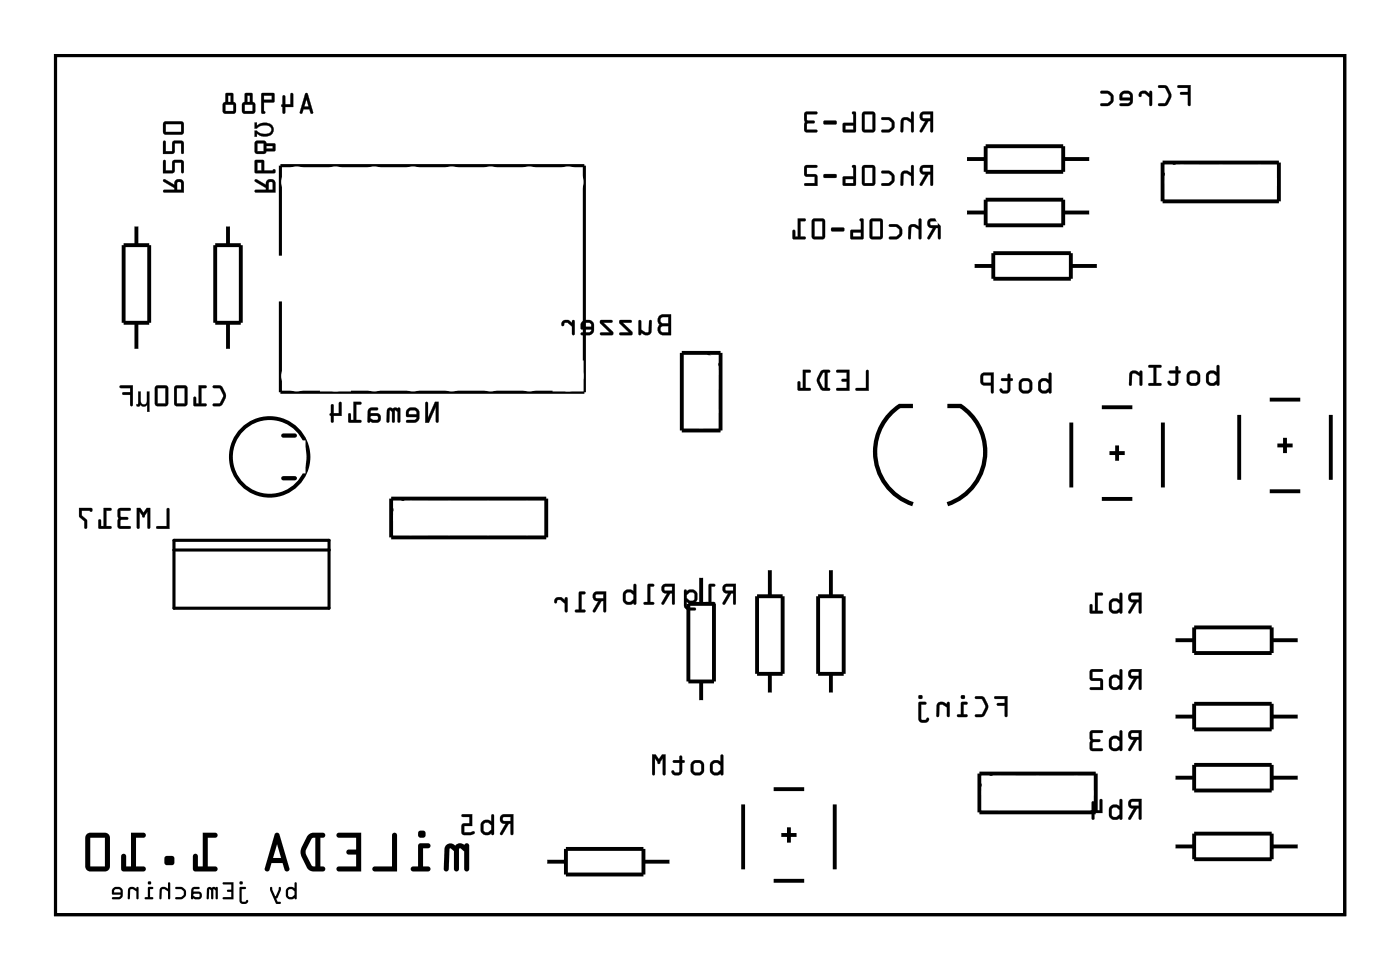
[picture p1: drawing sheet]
<svg xmlns="http://www.w3.org/2000/svg" width="92mm" height="63mm" viewBox="0 0 92 63" stroke-linecap="round" stroke-linejoin="round" font-family="sans-serif">
<path d="M3.6 3.6h84.5v56.3h-84.5zM18.4 16.7v-5.9h19.9v14.9h-19.9v-6M11.4 35.4h10.2v4.4h-10.2zM11.4 36h10.2" fill="none" stroke="#000" stroke-width=".2"/>
<g fill="#000">
<path d="M16.7 8h.1v.2a.66 .66 0 0 1 1.1 .3 .64 .64 0 0 1-1.1 .2v.2h-.1v-.3h.1a.58 .58 0 0 0 1-.1 .58 .58 0 0 0-1-.1h-.1z"/>
<path d="M10.7 11.8v.1l.7 .4v.1h-.7v.1l.1 .1h1.2v-.6a.32 .32 0 0 0-.3-.3 .32 .32 0 0 0-.3 .4zM11.6 11.9l.3 .1v.4h-.3zM10.7 10.5v.8h.7l.1-.7h.4v.7h.1v-.7l-.1-.1h-.6v.7h-.4v-.7zM10.7 9.2v.9l.7-.1 .1-.6h.4v.6h.1v-.6l-.1-.2-.6 .1v.6h-.4v-.6zM10.7 8v.6l.1 .2h1.1l.1-.1v-.6l-.1-.1zM10.9 8.1h1v.5h-1z"/>
<path d="M10.7 11.8v.1l.7 .4v.1h-.6a.1 .1 0 0 0-.1 .1 .1 .1 0 0 0 .1 .1h1.3v-.6a.32 .32 0 0 0-.4-.3 .32 .32 0 0 0-.3 .4l-.6-.4zM10.7 11.8l.1-.1 .6 .4a.31 .31 0 0 1 .3-.4 .31 .31 0 0 1 .3 .3v.6h-1.2l-.1-.1v-.1h.7v-.1l-.7-.4zM11.6 11.9l.3 .1v.4h-.3zM11.6 11.9v.5h.3v-.4zM10.7 10.5v.8h.7l.1-.7h.4v.7a.1 .1 0 0 0 .1 0 .1 .1 0 0 0 .1 0v-.7l-.2-.1h-.6v.7h-.4v-.7zM10.7 10.5h.1l.1 .7h.4v-.7h.6l.1 .1v.7h-.1v-.7h-.5v.7h-.7zM10.7 9.2v.9l.7-.1 .1-.6h.4v.6a.1 .1 0 0 0 .1 .1 .1 .1 0 0 0 .1-.1v-.6l-.2-.2-.6 .1v.6h-.4v-.6zM10.7 9.2l.1 .1 .1 .6h.4v-.6l.6-.1 .1 .2v.6h-.1v-.6h-.5v.6l-.7 .1zM10.7 8v.6l.1 .2h1.1l.1-.1 .1-.6-.2-.1zM10.7 8h1.2l.1 .1v.6l-.1 .1h-1.1l-.1-.2zM10.9 8.1h1v.5h-1zM10.9 8.1v.5h1v-.5z"/>
<path d="M16.7 8v.4h.1a.59 .59 0 0 1 1 .1 .59 .59 0 0 1-1 0h-.1v.5h.1v-.3a.66 .66 0 0 0 1.1-.2 .66 .66 0 0 0-1.1-.3v-.2zM16.7 8h.1v.3a.65 .65 0 0 1 1.1 .2 .65 .65 0 0 1-1.1 .2v.2h-.1v-.3h.1a.59 .59 0 0 0 1-.1 .59 .59 0 0 0-1-.1h-.1z"/>
<path d="M16.7 11.8v.1l.7 .4v.1h-.7v.1l.1 .1h1.2v-.6a.32 .32 0 0 0-.3-.3 .32 .32 0 0 0-.3 .4zM17.6 11.9l.3 .1v.4h-.3zM16.7 10.5v.8h1.3v-.2l-.1 .1h-.6l-.1-.7zM16.9 10.6h.2v.6h-.2zM16.7 9.3v.6l.1 .2h.5l.2-.2h.5v-.5h-.5l-.2-.2zM16.9 9.4h.4v.5h-.4zM17.5 9.6h.4v.1h-.4z"/>
<path d="M16.7 11.8v.1l.7 .4v.1h-.6a.1 .1 0 0 0-.1 .1 .1 .1 0 0 0 .1 .1h1.3v-.6a.32 .32 0 0 0-.4-.3 .32 .32 0 0 0-.3 .4l-.6-.4zM16.7 11.8l.1-.1 .6 .4a.31 .31 0 0 1 .3-.4 .31 .31 0 0 1 .3 .3v.6h-1.2l-.1-.1v-.1h.7v-.1l-.7-.4zM17.6 11.9l.3 .1v.4h-.3zM17.6 11.9v.5h.3v-.4zM16.7 10.5v.8h1.3l.1-.1a.09 .09 0 0 0-.1-.1 .09 .09 0 0 0-.1 .1h-.6v-.7zM16.7 10.5h.5l.1 .7h.6l.1-.1v.2h-1.3zM16.9 10.6h.2v.6h-.2zM16.9 10.6v.6h.2v-.6zM16.7 9.3v.6l.1 .2h.5l.2-.2h.5v-.5h-.5l-.2-.2zM16.7 9.3l.6-.1 .1 .2h.6v.4l-.6 .1-.1 .2h-.5l-.1-.2zM16.9 9.4h.4v.5h-.4zM16.9 9.4v.5h.4v-.5zM17.5 9.6h.4v.1h-.4zM17.4 9.5v.2h.5v-.2z"/>
<path d="M20 6.1l-.4 1.3h.2l.1-.2h.4l.1 .2h.1l-.3-1.3zM20.1 6.5l.1 .5h-.3zM18.5 6.3v.5l-.1 .1 .2 .5h.1v-.4h.5v-.8v-.1h-.2v.7h-.3v-.5zM17.1 6.1v1.3h.2h.1l-.1-.1v-.6h.7v-.5l-.1-.1zM17.3 6.3h.5v.2h-.5zM16.1 6.1l-.1 .6-.1 .2v.4l.1 .1h.6l.1-.1v-.4l-.2-.2v-.6zM16 6.9h.5v.4h-.5zM16.2 6.3h.2v.4h-.2zM14.8 6.1v.6l-.2 .2v.4l.2 .1h.6l.1-.1v-.4l-.2-.2v-.6zM14.8 6.9h.5v.4h-.5zM14.9 6.3h.2v.4h-.2z"/>
<path d="M20 6.1l-.4 1.3h.2l.1-.2h.4v.2h.2l-.3-1.3zM20 6.1h.2l.3 1.3h-.2v-.3h-.4l-.1 .3h-.2zM20.1 6.5l.1 .5h-.3zM20.1 6.5l-.2 .5h.3zM18.5 6.3v.5a.09 .09 0 0 0-.1 .1 .09 .09 0 0 0 .1 .1v.4a.1 .1 0 0 0 .1 .1 .1 .1 0 0 0 .1-.1v-.4h.5v-.8a.1 .1 0 0 0-.1-.1 .1 .1 0 0 0-.1 .1v.6h-.3v-.5zM18.5 6.3h.2v.5h.3v-.7h.1l.1 .1v.8h-.5v.4h-.1l-.2-.5 .1-.1zM17.1 6.1v1.3l.2 .1a.09 .09 0 0 0 .1-.1 .09 .09 0 0 0-.1-.1v-.6h.7v-.5l-.1-.1zM17.1 6.1h.8l.1 .1v.5h-.7v.6l.1 .1h-.1h-.2zM17.3 6.3h.5v.2h-.5zM17.3 6.3v.2h.5v-.2zM16 6.1v.6l-.2 .2 .1 .4 .1 .2 .6-.1 .1-.1v-.4l-.2-.2 .1-.6zM16.1 6.1h.4v.6l.2 .2v.4l-.1 .1h-.6l-.1-.1v-.4l.1-.2zM16 6.9h.5v.4h-.5zM16 6.8v.5h.6v-.5zM16.2 6.3h.2v.4h-.2zM16.2 6.3v.4h.2v-.4zM14.8 6.1v.6l-.2 .2v.4l.2 .2 .6-.1 .1-.1v-.4l-.2-.2v-.6zM14.8 6.1h.5v.6l.2 .2v.4l-.2 .1h-.5l-.2-.1v-.4l.2-.2zM14.8 6.9h.5v.4h-.5zM14.8 6.8v.5h.5v-.5zM14.9 6.3h.2v.4h-.2zM14.9 6.3v.4h.2v-.4z"/>
<path d="M60.3 7.4a.32 .32 0 0 0 0 .4 .32 .32 0 0 0 .3 .1l-.3 .7 .1 .1 .4-.8h.2v.7l.1 .1v-1.4zM60.5 7.5h.5v.2h-.5zM59.1 7.7l-.1 .2v.7h.2v-.7h.1l.4 .1v.6h.1v-1.3l-.1 .1v.4l-.3-.1zM57.8 7.7v.1l.4 .1 .2 .1v.3l-.2 .2h-.5l.1 .2h.4a.5 .5 0 0 0 .4-.5 .5 .5 0 0 0-.4-.5zM56.5 7.4v1.2l.1 .1h.6l.1-.2v-1.1l-.1-.1zM56.6 7.5h.6v1h-.6zM55.8 7.3l.1 .7-.7 .1 .1 .6 .8-.1v-1.2l-.1-.1zM55.4 8.2h.5v.3h-.5zM54 7.9v.2h.7h.1l-.1-.2zM52.7 7.4v1.2l.2 .1h.6v-.2h-.6v-.4h.4l.1-.1-.1-.1h-.4v-.4h.6v-.1z"/>
<path d="M60.3 10.9a.32 .32 0 0 0 0 .4 .32 .32 0 0 0 .3 .1l-.3 .7 .1 .1 .4-.8h.2v.7l.1 .1v-1.4zM60.5 11h.5v.2h-.5zM59.1 11.2l-.1 .2v.7h.2v-.7h.1l.4 .1v.6h.1v-1.3l-.1 .1v.4l-.3-.1zM57.8 11.2v.1l.4 .1 .2 .1v.3l-.2 .2h-.5l.1 .2h.4a.5 .5 0 0 0 .4-.5 .5 .5 0 0 0-.4-.5zM56.5 10.9v1.2l.1 .1h.6l.1-.2v-1.1l-.1-.1zM56.6 11h.6v1h-.6zM55.8 10.8l.1 .7-.7 .1 .1 .6 .8-.1v-1.2l-.1-.1zM55.4 11.7h.5v.3h-.5zM54 11.4v.2h.7h.1l-.1-.2zM52.7 10.9v.6l.2 .1h.5v.4h-.6l-.1 .1 .9 .1-.1-.8h-.6v-.4h.6v-.1z"/>
<path d="M60.3 7.4a.32 .32 0 0 0 0 .4 .32 .32 0 0 0 .3 .1l-.3 .6a.1 .1 0 0 0 0 .2 .1 .1 0 0 0 .1-.1l.4-.7h.2l-.1 .7a.1 .1 0 0 0 .1 .1 .1 .1 0 0 0 .1-.1v-1.3h-.6zM60.3 7.4l.8-.1v1.4l-.1-.1v-.7h-.2l-.4 .7h-.1l.3-.7a.31 .31 0 0 1-.3-.1 .31 .31 0 0 1 0-.4zM60.5 7.5h.5v.2h-.5zM60.5 7.5v.3h.5v-.3zM59.1 7.7l-.1 .9a.09 .09 0 0 0 .1 .1 .09 .09 0 0 0 .1-.1v-.7h.2l.3 .1v.6a.1 .1 0 0 0 .1 .1 .1 .1 0 0 0 .1-.1v-1.2a.1 .1 0 0 0-.1-.1 .1 .1 0 0 0-.1 .1v.4l-.3-.1zM59.1 7.8l.3-.1 .3 .1v-.4l.1-.1v1.3h-.1v-.6l-.3-.2-.2 .1v.7h-.2v-.7zM57.8 7.7v.2h.4l.2 .2v.2l-.2 .2h-.4a.1 .1 0 0 0-.1 .1 .1 .1 0 0 0 .1 .1l.6-.1a.49 .49 0 0 0 .1-.8l-.3-.1zM57.8 7.7h.4l.3 .2 .1 .2-.1 .4-.2 .1h-.5v-.1h.4l.2-.2v-.3l-.1-.1-.5-.1zM56.5 7.4v1.2l.1 .1h.6l.1-.2v-1.1l-.1-.1zM56.5 7.4l.7-.1 .1 .1v1.1l-.1 .1-.6 .1-.1-.1zM56.6 7.5h.6v1h-.6zM56.6 7.5v1h.6v-1zM55.8 7.3l.1 .7-.7 .1 .1 .6 .8-.1v-1.2l-.1-.1zM55.8 7.3l.3 .1v1.2l-.8 .1-.1-.6h.7zM55.4 8.2h.5v.3h-.5zM55.4 8.2v.3h.5v-.3zM54 7.9l-.1 .2 .1 .1h.7l.1-.1-.1-.2zM54 7.9h.7l.1 .2h-.1h-.7zM52.7 7.4v1.2l.2 .1h.6a.1 .1 0 0 0 .1-.1 .1 .1 0 0 0-.1-.1h-.6v-.4h.4a.1 .1 0 0 0 .1-.1 .1 .1 0 0 0-.1-.1h-.4v-.4h.6a.1 .1 0 0 0 .1-.1 .1 .1 0 0 0-.1-.1zM52.7 7.4h.8v.1h-.6v.4h.4l.1 .1-.1 .1h-.4v.4h.6v.2h-.6l-.2-.1z"/>
<path d="M60.3 10.9a.32 .32 0 0 0 0 .4 .32 .32 0 0 0 .3 .1l-.3 .6a.1 .1 0 0 0 0 .2 .1 .1 0 0 0 .1-.1l.4-.7h.2l-.1 .7a.1 .1 0 0 0 .1 .1 .1 .1 0 0 0 .1-.1v-1.3h-.6zM60.3 10.9l.8-.1v1.4l-.1-.1v-.7h-.2l-.4 .7h-.1l.3-.7a.31 .31 0 0 1-.3-.1 .31 .31 0 0 1 0-.4zM60.5 11h.5v.2h-.5zM60.5 11v.3h.5v-.3zM59.1 11.2l-.1 .9a.09 .09 0 0 0 .1 .1 .09 .09 0 0 0 .1-.1v-.7h.2l.3 .1v.6a.1 .1 0 0 0 .1 .1 .1 .1 0 0 0 .1-.1v-1.2a.1 .1 0 0 0-.1-.1 .1 .1 0 0 0-.1 .1v.4l-.3-.1zM59.1 11.3l.3-.1 .3 .1v-.4l.1-.1v1.3h-.1v-.6l-.3-.2-.2 .1v.7h-.2v-.7zM57.8 11.2v.2h.4l.2 .2v.2l-.2 .2h-.4a.1 .1 0 0 0-.1 .1 .1 .1 0 0 0 .1 .1l.6-.1a.49 .49 0 0 0 .1-.8l-.3-.1zM57.8 11.2h.4l.3 .2 .1 .2-.1 .4-.2 .1h-.5v-.1h.4l.2-.2v-.3l-.1-.1-.5-.1zM56.5 10.9v1.2l.1 .1h.6l.1-.2v-1.1l-.1-.1zM56.5 10.9l.7-.1 .1 .1v1.1l-.1 .1-.6 .1-.1-.1zM56.6 11h.6v1h-.6zM56.6 11v1h.6v-1zM55.8 10.8l.1 .7-.7 .1 .1 .6 .8-.1v-1.2l-.1-.1zM55.8 10.8l.3 .1v1.2l-.8 .1-.1-.6h.7zM55.4 11.7h.5v.3h-.5zM55.4 11.7v.3h.5v-.3zM54 11.4l-.1 .2 .1 .1h.7l.1-.1-.1-.2zM54 11.4h.7l.1 .2h-.1h-.7zM52.7 10.9v.6l.7 .1v.4h-.6a.1 .1 0 0 0-.1 .1 .1 .1 0 0 0 .1 .1h.8l-.1-.8h-.6v-.4h.6a.1 .1 0 0 0 .1-.1 .1 .1 0 0 0-.1-.1zM52.7 10.9h.8v.1h-.6v.4l.6 .1 .1 .7-.9-.1 .1-.1h.6v-.4h-.5l-.2-.1z"/>
<path d="M60.8 14.4a.32 .32 0 0 0 0 .4 .32 .32 0 0 0 .3 .1l-.3 .7 .1 .1 .4-.8h.2v.7l.1 .1v-1.4zM61 14.5h.5v.2h-.5zM59.6 14.7l-.1 .2v.7h.2v-.7h.1l.4 .1v.6h.1v-1.3l-.1 .1v.4l-.3-.1zM58.3 14.7v.1l.4 .1 .2 .1v.3l-.2 .2h-.5l.1 .2h.4a.5 .5 0 0 0 .4-.5 .5 .5 0 0 0-.4-.5zM57 14.4v1.2l.1 .1h.6l.1-.2v-1.1l-.1-.1zM57.1 14.5h.6v1h-.6zM56.3 14.3l.1 .7-.7 .1 .1 .6 .8-.1v-1.2l-.1-.1zM55.9 15.2h.5v.3h-.5zM54.5 14.9v.2h.7h.1l-.1-.2zM53.2 14.4v1.2l.2 .1h.5l.2-.2-.1-1.1-.1-.1zM53.4 14.5h.5v1h-.5zM52.3 14.3v1.2h-.2v-.4h-.1l-.1 .5 .8 .1v-.2h-.3v-1h.3l.1-.1z"/>
<path d="M60.8 14.4a.32 .32 0 0 0 0 .4 .32 .32 0 0 0 .3 .1l-.3 .6a.1 .1 0 0 0 0 .2 .1 .1 0 0 0 .1-.1l.4-.7h.2l-.1 .7a.1 .1 0 0 0 .1 .1 .1 .1 0 0 0 .1-.1v-1.3h-.6zM60.8 14.4l.8-.1v1.4l-.1-.1v-.7h-.2l-.4 .7h-.1l.3-.7a.31 .31 0 0 1-.3-.1 .31 .31 0 0 1 0-.4zM61 14.5h.5v.2h-.5zM61 14.5v.3h.5v-.3zM59.6 14.7l-.1 .9a.09 .09 0 0 0 .1 .1 .09 .09 0 0 0 .1-.1v-.7h.2l.3 .1v.6a.1 .1 0 0 0 .1 .1 .1 .1 0 0 0 .1-.1v-1.2a.1 .1 0 0 0-.1-.1 .1 .1 0 0 0-.1 .1v.4l-.3-.1zM59.6 14.8l.3-.1 .3 .1v-.4l.1-.1v1.3h-.1v-.6l-.3-.2-.2 .1v.7h-.2v-.7zM58.3 14.7v.2h.4l.2 .2v.2l-.2 .2h-.4a.1 .1 0 0 0-.1 .1 .1 .1 0 0 0 .1 .1l.6-.1a.49 .49 0 0 0 .1-.8l-.3-.1zM58.3 14.7h.4l.3 .2 .1 .2-.1 .4-.2 .1h-.5v-.1h.4l.2-.2v-.3l-.1-.1-.5-.1zM57 14.4v1.2l.1 .1h.6l.1-.2v-1.1l-.1-.1zM57 14.4l.7-.1 .1 .1v1.1l-.1 .1-.6 .1-.1-.1zM57.1 14.5h.6v1h-.6zM57.1 14.5v1h.6v-1zM56.3 14.3l.1 .7-.7 .1 .1 .6 .8-.1v-1.2l-.1-.1zM56.3 14.3l.3 .1v1.2l-.8 .1-.1-.6h.7zM55.9 15.2h.5v.3h-.5zM55.9 15.2v.3h.5v-.3zM54.5 14.9l-.1 .2 .1 .1h.7l.1-.1-.1-.2zM54.5 14.9h.7l.1 .2h-.1h-.7zM53.2 14.4v1.2l.2 .1h.5l.2-.2-.1-1.1-.1-.1zM53.2 14.4l.7-.1 .1 .1v1.1l-.1 .1-.5 .1-.2-.1zM53.4 14.5h.5v1h-.5zM53.4 14.5v1h.5v-1zM52.3 14.3v1.2h-.2v-.4a.1 .1 0 0 0-.1-.1 .1 .1 0 0 0-.1 .1v.5l.8 .1a.1 .1 0 0 0 .1-.1 .1 .1 0 0 0-.1-.1h-.3v-1h.3a.1 .1 0 0 0 .1-.1 .1 .1 0 0 0-.1-.1zM52.3 14.3l.5 .1-.1 .1h-.3v1h.3v.2l-.8-.1 .1-.5h.1v.4h.2z"/>
<path d="M77.2 5.6v.1l.6 .1v.2h-.4l-.1 .1 .1 .1h.4v.7h.1l.1-1.3zM75.9 5.6v.1l.4 .1 .3 .5-.3 .5h-.4v.1h.1a.6 .6 0 0 0 .7-.6v-.2l-.2-.4-.2-.1zM74.7 6l-.1 .2a.1 .1 0 0 0 .1 .1 .1 .1 0 0 0 .1-.1l.2-.1 .3 .3v.5h.2v-.9h-.2v.1l-.2-.1zM73.4 6.1l-.1 .2 .1 .2 .6 .1-.1 .2h-.5v.1h.6l.2-.3v-.5l-.3-.2-.3 .1zM73.6 6.2l.3-.1 .1 .3h-.5zM72.1 6v.1h.5l.2 .2v.3l-.2 .1-.5 .1v.1h.4a.5 .5 0 0 0 .5-.5 .5 .5 0 0 0-.5-.5z"/>
<path d="M77.2 5.6v.2h.6v.2h-.4a.1 .1 0 0 0-.1 .1 .1 .1 0 0 0 .1 .1h.4v.7a.1 .1 0 0 0 .1 0 .1 .1 0 0 0 .1 0v-1.3zM77.2 5.6h.8l-.1 1.3h-.1v-.7h-.4l-.1-.1 .1-.1h.4v-.3h-.6zM75.9 5.6v.2h.4l.3 .5-.3 .4-.3 .1a.1 .1 0 0 0-.1 .1 .1 .1 0 0 0 .1 0h.5l.2-.6-.3-.7zM75.9 5.6h.5l.3 .5a.83 .83 0 0 1-.3 .8h-.4h-.1v-.1h.4l.2-.4v-.2l-.2-.4-.4-.1zM74.7 6l-.1 .2a.11 .11 0 0 0 .1 .2 .11 .11 0 0 0 .1-.2l.2-.1 .3 .3v.5a.1 .1 0 0 0 .1 0 .1 .1 0 0 0 .1 0v-.9a.1 .1 0 0 0-.1-.1 .1 .1 0 0 0-.1 .1v.1l-.2-.2zM74.7 6h.4l.2 .2v-.2h.1v.9h-.1v-.5l-.3-.3h-.2l-.1 .2zM73.4 6.1l-.1 .2 .1 .3h.6l-.1 .2h-.5a.1 .1 0 0 0-.1 .1 .1 .1 0 0 0 .1 0h.5h.2l.1-.2v-.4l-.2-.3-.4-.1zM73.5 6h.4l.3 .1v.5l-.2 .3h-.6v-.1h.5l.1-.2-.6-.1v-.2zM73.6 6.2l.3-.1 .1 .3h-.5zM73.6 6.2l-.1 .2h.5l-.1-.3zM72.1 6v.1h.5l.2 .2-.1 .3-.1 .1-.4 .1a.1 .1 0 0 0-.1 .1 .1 .1 0 0 0 .1 0h.5a.49 .49 0 0 0 .1-.8l-.2-.2zM72.1 6h.5l.3 .1v.2v.4l-.3 .2h-.5v-.1h.5l.2-.3v-.2l-.2-.2h-.5z"/>
<path d="M10.9 33.3v1.1h-.6v.2h.8v-1.3zM9 33.3v1.3l.1-.1v-1l.2 .2a.11 .11 0 0 0 .1 .2 .11 .11 0 0 0 .1-.2l.2-.2v1l.1 .1v-1.3h-.2l-.2 .3-.2-.3zM7.8 33.3l-.1 1.2 .2 .1h.6v-.2h-.6v-.3l.4-.1 .1-.1h-.1l-.4-.1v-.4h.6l.1-.1zM6.8 33.3v1.1h-.2v-.3l-.1-.1-.1 .6h.9v-.2h-.3v-1h.3v-.1zM5.2 33.3v.5l.3 .3v.5h.1l.1-.6-.3-.3v-.3h.5l.1 .1v-.2z"/>
<path d="M10.9 33.3v1.1h-.6a.1 .1 0 0 0-.1 .1 .1 .1 0 0 0 .1 .1h.8v-1.3zM11 33.3h.1v1.3h-.8v-.1l.6-.1zM9 33.2v1.3a.1 .1 0 0 0 .1 .1 .1 .1 0 0 0 .1-.1l-.1-1 .2 .2a.11 .11 0 0 0 .1 .2 .11 .11 0 0 0 .1-.2l.2-.2v1a.1 .1 0 0 0 0 .1 .1 .1 0 0 0 .1-.1v-1.3h-.2l-.2 .4-.2-.4zM9 33.3h.2l.2 .3 .2-.3h.2v1.3l-.1-.1v-1l-.3 .4-.3-.4v1v.1h-.1zM7.8 33.3l-.1 1.2 .2 .1h.6a.1 .1 0 0 0 .1-.1 .1 .1 0 0 0-.1-.1h-.6v-.3l.4-.1a.1 .1 0 0 0 .1-.1 .1 .1 0 0 0-.1-.1h-.4v-.4h.6a.1 .1 0 0 0 .1-.1 .1 .1 0 0 0-.1-.1zM7.8 33.3h.8l-.1 .1h-.6v.4l.4 .1h.1l-.1 .1h-.4v.4l.6 .1v.1h-.6l-.2-.1zM6.8 33.2v1.2h-.2v-.3a.1 .1 0 0 0-.1-.1 .1 .1 0 0 0-.1 .1l.1 .5h.7a.1 .1 0 0 0 .1-.1 .1 .1 0 0 0-.1-.1h-.2v-1h.2a.1 .1 0 0 0 .1-.1 .1 .1 0 0 0-.1-.1zM6.8 33.3h.5v.1h-.3v1l.3 .1v.1h-.8v-.6l.1 .1v.3h.2zM5.2 33.2v.6l.3 .3v.4a.1 .1 0 0 0 .1 .1 .1 .1 0 0 0 .1-.1v-.5l-.3-.3v-.3h.5l.1 .1 .1-.2zM5.2 33.3h.8v.2l-.1-.1h-.6v.4l.4 .3-.1 .5h-.1v-.5l-.3-.3z"/>
<path d="M14 25.3v.1h.4l.2 .5-.2 .5h-.4l-.1 .1 .1 .1a.6 .6 0 0 0 .8-.6v-.3l-.3-.4-.2-.1zM13 25.2v1.2h-.2v-.4h-.1v.5l.8 .1v-.2h-.3v-1h.3v-.1zM11.5 25.3l-.1 1.2 .2 .1h.6l.1-.2v-1.1l-.2-.1zM11.6 25.4h.5v1h-.5zM10.2 25.3v1.2l.1 .1h.6l.1-.2v-1.1l-.2-.1zM10.3 25.4h.5v1h-.5zM9.1 25.6v.8l-.2 .1v.1h.2l.1-.1a.26 .26 0 0 0 .4 0v.5h.2v-1.4h-.2v.7l-.2 .2-.2-.2v-.7zM7.9 25.3v.1h.6v.3h-.4l-.1 .1 .1 .1h.4v.6l.1 .1 .1-1.4z"/>
<path d="M14 25.2v.2h.4l.2 .5-.2 .5h-.4a.1 .1 0 0 0-.1 .1 .1 .1 0 0 0 .1 .1l.6-.1 .2-.6-.3-.6zM14 25.3h.5l.3 .4a.83 .83 0 0 1-.4 .9h-.4l-.1-.1 .1-.1h.4l.2-.4v-.2l-.2-.4h-.4zM13 25.2v1.2h-.2l.1-.3a.1 .1 0 0 0-.1-.1 .1 .1 0 0 0-.1 .1v.5h.8a.1 .1 0 0 0 .1-.1 .1 .1 0 0 0-.1-.1h-.3v-1h.3a.1 .1 0 0 0 .1-.1 .1 .1 0 0 0-.1-.1zM13 25.2l.5 .1v.1h-.3v1h.3v.2l-.8-.1v-.5h.1v.4h.2zM11.5 25.3l-.1 1.2 .2 .1h.6l.1-.2v-1.1l-.2-.1zM11.5 25.3l.6-.1 .2 .1v1.1l-.1 .2h-.6l-.2-.1zM11.6 25.4h.5v1h-.5zM11.6 25.4v1h.5v-1zM10.2 25.3v1.2l.1 .1h.6l.1-.2v-1.1l-.2-.1zM10.2 25.3l.6-.1 .2 .1v1.1l-.1 .2h-.6l-.1-.1zM10.3 25.4h.5v1h-.5zM10.3 25.4v1h.5v-1zM9 25.6v.8h-.1v.2h.2l.1-.1a.25 .25 0 0 0 .2 .1 .25 .25 0 0 0 .2-.1v.5h.2v-1.4h-.2v.7l-.2 .2-.2-.2v-.7zM9.1 25.6h.1v.6a.22 .22 0 0 0 .2 .3 .22 .22 0 0 0 .2-.3v-.6h.2v1.4h-.2l.1-.5a.27 .27 0 0 1-.5 0l-.1 .1h-.2v-.1l.2-.1zM7.9 25.2v.2h.6v.3h-.4a.1 .1 0 0 0-.1 .1 .1 .1 0 0 0 .1 .1h.4v.6a.1 .1 0 0 0 .1 .1 .1 .1 0 0 0 .1-.1v-1.3zM7.9 25.3l.8-.1-.1 1.4-.1-.1v-.7h-.4h-.1l.1-.1h.4v-.3h-.6z"/>
<path d="M27.9 26.3v1.4h.2l.5-1.1v1l.1 .1v-1.4h-.2l-.5 1.1v-1zM26.7 26.8l-.1 .2v.3l.7 .1-.1 .1h-.5l-.1 .1h.7l.2-.2-.1-.6-.3-.1h-.2zM26.8 26.9h.4l.1 .2h-.5zM25.4 26.7v.9h.1l.1-.7 .1 .1v.6h.2v-.7l.1 .1 .1 .6h.1v-.9zM24.2 26.8l-.1 .8 .6 .1a.32 .32 0 0 0 .2-.3 .32 .32 0 0 0-.2-.4l-.4 .1v-.2l.4-.1v-.1zM24.3 27.3l.4-.1 .1 .2-.4 .1-.1-.1zM23.2 26.3v1.2h-.2v-.4h-.1l-.1 .5 .8 .1v-.2h-.3v-1h.3l.1-.1zM21.7 26.5v.5l-.1 .1 .2 .6 .1-.1v-.4h.5v-.8l-.1-.1-.1 .1v.6h-.3v-.5z"/>
<path d="M27.9 26.3v1.4h.2l.5-1.1-.1 1a.1 .1 0 0 0 .1 .1 .1 .1 0 0 0 .1-.1v-1.3h-.2l-.5 1.1v-1zM27.9 26.3l.1 .1v1l.5-1.1h.2v1.4l-.1-.1-.1-1-.4 1.1h-.2zM26.7 26.8l-.1 .2v.3h.7l-.1 .2h-.5a.1 .1 0 0 0-.1 .1 .1 .1 0 0 0 .1 .1h.5l.2-.1 .1-.1v-.5l-.3-.3h-.3zM26.7 26.8l.4-.1 .3 .1 .1 .6-.2 .2h-.7l.1-.1h.5l.1-.1v-.1h-.7v-.3zM26.8 26.9h.4l.1 .2h-.5zM26.8 26.9v.2h.5l-.1-.2zM25.4 26.7l-.1 .9a.1 .1 0 0 0 .1 .1 .1 .1 0 0 0 .1-.1l.1-.7 .1 .1v.6a.1 .1 0 0 0 .1 .1 .1 .1 0 0 0 .1-.1v-.7l.1 .1v.6a.1 .1 0 0 0 .1 .1 .1 .1 0 0 0 .1-.1v-.9zM25.4 26.7h.8v.9h-.1v-.6l-.2-.2-.1 .8h-.1v-.6l-.1-.2-.1 .8h-.1zM24.2 26.7l-.1 .9a.09 .09 0 0 0 .1 .1 .09 .09 0 0 0 .1-.1l.4 .1a.32 .32 0 0 0 .3-.3 .32 .32 0 0 0-.3-.4l-.4 .1v-.2h.4a.1 .1 0 0 0 .1-.1 .1 .1 0 0 0-.1-.1zM24.2 26.8l.5-.1v.1l-.4 .1v.1v.1h.4a.31 .31 0 0 1 .2 .3 .31 .31 0 0 1-.2 .3l-.6-.1zM24.3 27.3l.4-.1 .1 .2-.4 .1-.1-.1zM24.3 27.2v.2l.1 .1 .4-.1-.1-.2zM23.2 26.3v1.2h-.2v-.4a.1 .1 0 0 0-.1-.1 .1 .1 0 0 0-.1 .1v.6h.8a.1 .1 0 0 0 .1-.1 .1 .1 0 0 0-.1-.1h-.3v-1h.3a.1 .1 0 0 0 .1-.1 .1 .1 0 0 0-.1-.1zM23.2 26.3l.5 .1-.1 .1h-.3v1h.3v.2l-.8-.1 .1-.5h.1v.4h.2zM21.7 26.5v.5a.09 .09 0 0 0-.1 .1 .09 .09 0 0 0 .1 .1v.4a.1 .1 0 0 0 .1 .1 .1 .1 0 0 0 .1-.1v-.4h.5v-.8a.1 .1 0 0 0-.1-.1 .1 .1 0 0 0-.1 .1v.6h-.3v-.5zM21.7 26.5h.1v.6h.4v-.7l.1-.1 .1 .1v.8h-.6v.4v.1l-.2-.6h.1z"/>
<path d="M38.9 38.8a.32 .32 0 0 0 0 .4 .32 .32 0 0 0 .3 .1l-.4 .7 .2 .1 .4-.8h.1v.7l.2 .1v-1.4zM39 38.9h.5v.3h-.4zM37.9 38.8v1.1h-.2v.1l.6 .1v-.2h-.2v-1h.2l.1-.1zM36.4 39.2l-.1 .2a.1 .1 0 0 0 .1 .1 .1 .1 0 0 0 .1-.1l.2-.1 .3 .2v.5l.2 .1v-1h-.2v.2l-.2-.2z"/>
<path d="M38.9 38.8a.32 .32 0 0 0-.1 .4 .32 .32 0 0 0 .4 .1l-.4 .6a.11 .11 0 0 0 .1 .2 .1 .1 0 0 0 .1-.1l.4-.7h.1v.7a.1 .1 0 0 0 .1 .1 .1 .1 0 0 0 .1-.1v-1.3h-.6zM38.9 38.8l.8-.1v1.4l-.2-.1v-.7h-.1l-.4 .7h-.1l.3-.7a.31 .31 0 0 1-.3-.1 .31 .31 0 0 1 0-.4zM39 38.9h.5v.3h-.4zM39 38.9l.1 .3h.4v-.3zM37.9 38.7v1.2h-.1a.1 .1 0 0 0-.1 .1 .1 .1 0 0 0 .1 .1h.5a.1 .1 0 0 0 .1-.1 .1 .1 0 0 0-.1-.1h-.2v-1h.2a.1 .1 0 0 0 .1-.1 .1 .1 0 0 0-.1-.1zM38 38.8h.3v.1h-.2v1h.2v.2l-.6-.1v-.1h.2zM36.4 39.2l-.1 .2a.11 .11 0 0 0 .1 .1 .11 .11 0 0 0 .1-.2h.2l.3 .2v.5a.1 .1 0 0 0 .1 .1 .1 .1 0 0 0 .1-.1v-.8a.1 .1 0 0 0-.1-.1 .1 .1 0 0 0-.1 .1v.1l-.2-.2zM36.4 39.2l.4-.1 .2 .2v-.2h.2v1l-.2-.1v-.5l-.3-.2h-.2l-.1 .2z"/>
<path d="M43.2 20.7l-.1 .3 .1 .3-.1 .3a.36 .36 0 0 0 .3 .3h.6v-1.3h-.6zM43.3 21.4l.5-.1v.5l-.5-.1zM43.3 20.8h.5v.4l-.5-.1zM41.9 21v.9h.1v-.1a.38 .38 0 0 0 .4 .1 .38 .38 0 0 0 .3-.2v-.7h-.2v.7l-.1 .1-.4-.2v-.6zM40.6 21v.2l.6 .6h-.6v.1h.8v-.2l-.6-.6h.5l.1-.1zM39.3 21v.2l.6 .6h-.5l-.1 .1h.9l-.1-.2-.6-.6h.6v-.1zM38.1 21.1l-.1 .2 .1 .2 .6 .1-.1 .2h-.5v.1h.6l.2-.3v-.5l-.3-.2-.3 .1zM38.3 21.2l.3-.1 .1 .3h-.5zM36.9 21l-.1 .2a.1 .1 0 0 0 .1 .1 .1 .1 0 0 0 .1-.1l.2-.1 .3 .3v.5h.1v-.9h-.1v.1l-.3-.1z"/>
<path d="M43.2 20.7l-.1 .3 .1 .3-.1 .3a.37 .37 0 0 0 .3 .3h.6v-1.3h-.6zM43.2 20.7l.2-.1h.6v1.3h-.6a.39 .39 0 0 1-.3-.2 .39 .39 0 0 1 .1-.4l-.1-.3zM43.3 21.4l.5-.1v.5l-.5-.1zM43.3 21.4v.3l.5 .1v-.5zM43.3 20.8h.5v.4l-.5-.1zM43.3 20.8v.3l.5 .1v-.5zM41.9 21l-.1 .9a.1 .1 0 0 0 .2 0 .1 .1 0 0 0 0-.1 .39 .39 0 0 0 .7-.1v-.7a.09 .09 0 0 0-.1-.1 .09 .09 0 0 0-.1 .1v.7l-.2 .1-.3-.2v-.6zM41.9 21h.1v.6l.4 .2 .1-.1v-.7h.2v.7a.32 .32 0 0 1-.5 .2l-.2-.1-.1 .1h-.1zM40.6 21v.2l.6 .6h-.5a.1 .1 0 0 0-.1 .1 .1 .1 0 0 0 .1 0h.7v-.2l-.6-.6h.5a.1 .1 0 0 0 .1-.1 .1 .1 0 0 0-.1-.1zM40.6 21h.8l-.1 .1h-.5l.6 .6v.2h-.8v-.1h.6l-.6-.6zM39.3 21v.2l.6 .6h-.5a.1 .1 0 0 0-.1 .1 .1 .1 0 0 0 .1 0h.8v-.2l-.7-.6h.5a.1 .1 0 0 0 .1-.1 .1 .1 0 0 0-.1-.1zM39.3 21h.8v.1h-.6l.6 .6v.2h-.8l.1-.1h.6l-.7-.6zM38.1 21.1l-.1 .2 .1 .3h.6l-.1 .2h-.5a.1 .1 0 0 0-.1 .1 .1 .1 0 0 0 .1 0h.5h.2l.1-.2v-.4l-.2-.3-.4-.1zM38.2 21h.4l.3 .1v.5l-.2 .3h-.6v-.1h.5l.1-.2-.6-.1v-.2zM38.3 21.2l.3-.1 .1 .3h-.5zM38.3 21.2l-.1 .2h.5l-.1-.3zM36.9 21l-.1 .2a.11 .11 0 0 0 .1 .2 .11 .11 0 0 0 .1-.2l.2-.1 .3 .3v.5a.1 .1 0 0 0 .1 0 .1 .1 0 0 0 .1 0v-.9a.1 .1 0 0 0-.1-.1 .1 .1 0 0 0-.1 .1v.1l-.3-.2zM36.9 21h.4l.2 .2v-.2h.1v.9h-.1v-.5l-.3-.3h-.2l-.2 .2z"/>
<path d="M43.4 38.3a.32 .32 0 0 0 0 .4 .32 .32 0 0 0 .3 .1l-.4 .7 .2 .1 .4-.8h.1v.7l.2 .1v-1.4zM43.5 38.4h.5v.3h-.4zM42.4 38.3v1.1h-.2v.1l.6 .1v-.2h-.2v-1h.2l.1-.1zM40.9 38.7l-.1 .2 .1 .5 .1 .2h.3l.2-.1 .1 .1h.1v-1.3h-.2v.4l-.4-.1zM41 38.8h.3l.2 .1v.3l-.2 .2-.3-.1z"/>
<path d="M43.4 38.3a.32 .32 0 0 0-.1 .4 .32 .32 0 0 0 .4 .1l-.4 .6a.11 .11 0 0 0 .1 .2 .1 .1 0 0 0 .1-.1l.4-.7h.1v.7a.1 .1 0 0 0 .1 .1 .1 .1 0 0 0 .1-.1v-1.3h-.6zM43.4 38.3l.8-.1v1.4l-.2-.1v-.7h-.1l-.4 .7h-.1l.3-.7a.31 .31 0 0 1-.3-.1 .31 .31 0 0 1 0-.4zM43.5 38.4h.5v.3h-.4zM43.5 38.4l.1 .3h.4v-.3zM42.4 38.2v1.2h-.1a.1 .1 0 0 0-.1 .1 .1 .1 0 0 0 .1 .1h.5a.1 .1 0 0 0 .1-.1 .1 .1 0 0 0-.1-.1h-.2v-1h.2a.1 .1 0 0 0 .1-.1 .1 .1 0 0 0-.1-.1zM42.5 38.3h.3v.1h-.2v1h.2v.2l-.6-.1v-.1h.2zM40.9 38.7l-.1 .2 .1 .5 .2 .2 .4-.1a.1 .1 0 0 0 .1 .1 .1 .1 0 0 0 .1-.1v-1.2a.1 .1 0 0 0-.1-.1 .1 .1 0 0 0-.1 .1v.4l-.2-.1zM40.9 38.7l.4-.1 .2 .1v-.4h.2v1.3h-.2v-.1l-.2 .1-.4-.1-.1-.2zM41.1 38.8h.2l.2 .2v.2l-.2 .2-.3-.1zM41 38.8v.5l.1 .1h.2l.2-.2v-.3l-.2-.1z"/>
<path d="M47.4 38.3a.32 .32 0 0 0 0 .4 .32 .32 0 0 0 .3 .1l-.4 .7 .2 .1 .4-.8h.1v.7l.2 .1v-1.4zM47.5 38.4h.5v.3h-.4zM46.4 38.3v1.1h-.2v.1l.6 .1v-.2h-.2v-1h.2l.1-.1zM44.8 38.6l.1 1.2 .1 .1 .5 .1v-.2l-.5-.1v-.3l.2 .1 .4-.1 .1-.2v-.4l-.3-.2h-.2l-.2 .1-.1-.1zM45 38.9l.2-.1h.2l.1 .1v.3l-.1 .1h-.2l-.2-.1z"/>
<path d="M47.4 38.3a.32 .32 0 0 0-.1 .4 .32 .32 0 0 0 .4 .1l-.4 .6a.11 .11 0 0 0 .1 .2 .1 .1 0 0 0 .1-.1l.4-.7h.1v.7a.1 .1 0 0 0 .1 .1 .1 .1 0 0 0 .1-.1v-1.3h-.6zM47.4 38.3l.8-.1v1.4l-.2-.1v-.7h-.1l-.4 .7h-.1l.3-.7a.31 .31 0 0 1-.3-.1 .31 .31 0 0 1 0-.4zM47.5 38.4h.5v.3h-.4zM47.5 38.4l.1 .3h.4v-.3zM46.4 38.2v1.2h-.1a.1 .1 0 0 0-.1 .1 .1 .1 0 0 0 .1 .1h.5a.1 .1 0 0 0 .1-.1 .1 .1 0 0 0-.1-.1h-.2v-1h.2a.1 .1 0 0 0 .1-.1 .1 .1 0 0 0-.1-.1zM46.5 38.3h.3v.1h-.2v1h.2v.2l-.6-.1v-.1h.2zM44.8 38.6v1.1l.2 .2 .5 .1a.1 .1 0 0 0 .1-.1 .1 .1 0 0 0-.1-.1l-.4-.1-.1-.3 .2 .1 .4-.1 .1-.2v-.4l-.2-.2h-.3l-.2 .1-.1-.1zM44.8 38.6h.1a.19 .19 0 0 0 .3 0h.2l.2 .2 .1 .5-.3 .2-.4-.1v.3l.1 .1h.4v.1h-.4l-.2-.1zM45 38.9l.2-.1h.2l.1 .1v.3l-.3 .1-.2-.1zM45 38.9v.3l.2 .1h.2l.1-.1v-.3l-.1-.1h-.2z"/>
<path d="M56.8 24.2l-.1 1.2h-.6v.2h.8v-1.3zM54.8 24.2v.2h.7v.4h-.3l-.1 .1 .1 .1h.3v.4h-.6l-.1 .1 .8 .1v-1.4zM53.8 24.3a.81 .81 0 0 0 0 1.2l.5 .1 .1-.1-.2-.1v-1h.2v-.1l-.4-.1zM53.9 24.4h.1v1h-.1l-.2-.5zM52.6 24.2v1.2h-.2v-.4h-.1v.5l.8 .1v-.2h-.3v-1h.3v-.1z"/>
<path d="M56.8 24.2l-.1 1.2h-.6a.1 .1 0 0 0-.1 .1 .1 .1 0 0 0 .1 .1h.8v-1.3zM56.8 24.2l.1 .1v1.3h-.8v-.2h.6zM54.8 24.2v.2h.7v.4h-.3a.1 .1 0 0 0-.1 .1 .1 .1 0 0 0 .1 .1h.3v.4h-.6a.1 .1 0 0 0-.1 .1 .1 .1 0 0 0 .1 .1h.8v-1.4zM54.8 24.2h.8v1.4l-.8-.1 .1-.1h.6v-.4h-.3l-.1-.1 .1-.1h.3v-.4h-.7zM53.8 24.3l-.3 .5 .1 .3 .2 .4 .5 .1a.1 .1 0 0 0 .1-.1 .1 .1 0 0 0-.1-.1h-.1v-1h.1a.1 .1 0 0 0 .1-.1 .1 .1 0 0 0-.1-.1zM53.8 24.3l.2-.1 .4 .1-.1 .1h-.1v1h.2l-.1 .2-.5-.1-.2-.4v-.4zM53.9 24.4h.1v1l-.1-.1-.2-.4zM53.9 24.4l-.2 .5 .2 .5h.1v-1zM52.6 24.2v1.2h-.2v-.4a.1 .1 0 0 0-.1-.1 .1 .1 0 0 0-.1 .1l.1 .6h.7a.1 .1 0 0 0 .1-.1 .1 .1 0 0 0-.1-.1h-.2v-1h.2a.1 .1 0 0 0 .1-.1 .1 .1 0 0 0-.1-.1zM52.6 24.2l.5 .1v.1h-.3v1h.3v.2l-.8-.1v-.5h.1v.4h.2z"/>
<path d="M68.1 24.9l-.1 .2 .1 .5 .2 .1h.2l.2-.1 .1 .1h.1v-1.3h-.2v.5l-.4-.1zM68.2 25l.3-.1 .2 .2v.3l-.2 .2-.3-.1zM66.7 25.3a.5 .5 0 0 0 1 0 .5 .5 0 0 0-1 0zM67 25l.3-.1 .1 .1v.5v.1h-.3l-.2-.1zM65.6 24.8v.1h.4v.6l-.2 .1-.2-.2-.1 .1a.35 .35 0 0 0 .3 .3 .35 .35 0 0 0 .4-.3v-.6h.2l-.2-.1v-.3h-.2v.3zM64.3 24.5l-.1 .2v.4l.2 .1h.5v.5h.1l.1-1.3zM64.4 24.6h.5v.5l-.5-.1z"/>
<path d="M68.1 24.9l-.1 .2 .1 .5 .2 .2 .4-.2a.11 .11 0 0 0 .1 .2 .1 .1 0 0 0 .1-.1v-1.2a.1 .1 0 0 0-.1-.1 .1 .1 0 0 0-.1 .1v.4l-.2-.1zM68.1 24.9l.4-.1 .2 .1v-.4l.2-.1v1.3h-.2v-.1l-.2 .1h-.4l-.1-.2zM68.3 25h.2l.2 .1v.3l-.2 .2-.3-.1zM68.2 25v.5l.1 .1h.2l.2-.2v-.3l-.2-.2zM66.7 25.3a.51 .51 0 0 0 1 0 .51 .51 0 0 0-1 0zM66.7 25.3a.49 .49 0 0 1 .9 0 .49 .49 0 0 1-.9 0zM67 25l.3-.1 .1 .1v.5l-.1 .1-.3-.1zM67 25l-.1 .5 .2 .1h.3l.1-.1-.1-.5-.1-.1zM65.6 24.8v.1h.4v.6l-.2 .1-.2-.2h-.1a.21 .21 0 0 0 0 .3 .21 .21 0 0 0 .3 .1l.2-.1 .2-.1v-.7h.1a.1 .1 0 0 0 .1 0 .1 .1 0 0 0-.1-.1h-.1v-.2a.1 .1 0 0 0-.1-.1 .1 .1 0 0 0-.1 .1v.2zM65.6 24.8h.4v-.3h.2v.3l.2 .1h-.2v.6a.37 .37 0 0 1-.3 .3 .37 .37 0 0 1-.4-.3l.1-.1 .1 .2h.2l.1-.1v-.6h-.4zM64.3 24.5l-.1 .2v.4l.2 .1h.5v.5a.1 .1 0 0 0 .1 .1 .1 .1 0 0 0 .1-.1v-1.3h-.6zM64.3 24.5l.8-.1-.1 1.3h-.1v-.5h-.5l-.1-.1zM64.4 24.6h.5v.5l-.5-.1zM64.4 24.6v.4l.5 .1v-.5z"/>
<path d="M79.1 24.4l-.1 .2 .1 .5 .2 .1h.2l.2-.1 .1 .1h.1v-1.3h-.2v.5l-.4-.1zM79.2 24.5l.3-.1 .2 .2v.3l-.2 .2-.3-.1zM77.7 24.8a.5 .5 0 0 0 1 0 .5 .5 0 0 0-1 0zM78 24.5l.3-.1 .1 .1v.5v.1h-.3l-.2-.1zM76.6 24.3v.1h.4v.6l-.2 .1-.2-.2-.1 .1a.35 .35 0 0 0 .3 .3 .35 .35 0 0 0 .4-.3v-.6h.2l-.2-.1v-.3h-.2v.3zM75.3 23.9v.2h.3v1h-.3l-.1 .1h.8v-.1h-.2v-1h.2l.1-.2zM74.1 24.3l-.1 .2v.7h.1l.1-.7 .1-.1 .4 .2v.6h.1v-.9h-.1v.1l-.3-.1z"/>
<path d="M79.1 24.4l-.1 .2 .1 .5 .2 .2 .4-.2a.11 .11 0 0 0 .1 .2 .1 .1 0 0 0 .1-.1v-1.2a.1 .1 0 0 0-.1-.1 .1 .1 0 0 0-.1 .1v.4l-.2-.1zM79.1 24.4l.4-.1 .2 .1v-.4l.2-.1v1.3h-.2v-.1l-.2 .1h-.4l-.1-.2zM79.3 24.5h.2l.2 .1v.3l-.2 .2-.3-.1zM79.2 24.5v.5l.1 .1h.2l.2-.2v-.3l-.2-.2zM77.7 24.8a.51 .51 0 0 0 1 0 .51 .51 0 0 0-1 0zM77.7 24.8a.49 .49 0 0 1 .9 0 .49 .49 0 0 1-.9 0zM78 24.5l.3-.1 .1 .1v.5l-.1 .1-.3-.1zM78 24.5l-.1 .5 .2 .1h.3l.1-.1-.1-.5-.1-.1zM76.6 24.3v.1h.4v.6l-.2 .1-.2-.2h-.1a.21 .21 0 0 0 0 .3 .21 .21 0 0 0 .3 .1l.2-.1 .2-.1v-.7h.1a.1 .1 0 0 0 .1 0 .1 .1 0 0 0-.1-.1h-.1v-.2a.1 .1 0 0 0-.1-.1 .1 .1 0 0 0-.1 .1v.2zM76.6 24.3h.4v-.3h.2v.3l.2 .1h-.2v.6a.37 .37 0 0 1-.4 .3 .37 .37 0 0 1-.3-.3l.1-.1 .1 .2h.2l.1-.1v-.6h-.4zM75.2 23.9l.1 .2h.3v1h-.3a.1 .1 0 0 0-.1 .1 .1 .1 0 0 0 .1 .1h.7a.1 .1 0 0 0 .1-.1 .1 .1 0 0 0-.1-.1h-.2v-1h.2a.1 .1 0 0 0 .1-.1 .1 .1 0 0 0-.1-.1zM75.3 23.9l.8 .1-.1 .1h-.3v1h.3v.1h-.8l.1-.1h.3v-1h-.3zM74.1 24.3l-.1 .9a.09 .09 0 0 0 .1 .1 .09 .09 0 0 0 0-.1l.1-.7 .2-.1 .3 .2v.6a.1 .1 0 0 0 0 .1 .1 .1 0 0 0 .1-.1v-.8a.1 .1 0 0 0-.1-.1 .1 .1 0 0 0 0 .1l-.3-.1zM74.1 24.3h.3l.3 .1v-.1h.1v.9h-.1v-.6l-.3-.2-.2 .1-.1 .7h-.1v-.7z"/>
<path d="M3.6 3.6v56.3h84.5v-56.3zM3.6 3.6h84.5v56.3h-84.5z"/>
<path d="M18.8 58.2l-.1 .1 .1 .4 .1 .2 .4-.1 .1 .1v-1.1h-.1v.4l-.3-.1zM18.8 58.2l.2-.1 .3 .1v-.4h.1v1.1l-.1-.1-.4 .1-.1-.2-.1-.4zM18.9 58.3l.2-.1 .2 .1v.3l-.2 .1-.2-.1zM18.9 58.3v.3l.2 .1 .2-.1v-.3l-.2-.1zM17.7 58.1v.2l.4 .8 .3 .1v-.1l-.2-.1-.1-.2h.1l.2-.5v-.2h-.1l-.3 .6-.2-.6zM17.7 58.1h.1l.2 .6 .3-.6h.1v.2l-.2 .5h-.1l.1 .2 .2 .1v.1l-.3-.1-.4-.8zM15.7 58.1v.9a.3 .3 0 0 0 .3 .2 .3 .3 0 0 0 .3-.2l-.1-.1-.1 .1h-.3v-.8l.3-.1h-.1zM15.7 58.1h.3h.1l-.3 .1v.8h.5a.29 .29 0 0 1-.3 .2 .29 .29 0 0 1-.3-.2zM15.7 57.8a.11 .11 0 0 0 .2 0 .11 .11 0 0 0-.2 0zM15.7 57.8a.12 .12 0 0 1 .2 0 .12 .12 0 0 1-.2 0zM14.6 57.8v.1h.6v.3l-.3 .1 .3 .1v.3h-.5l-.1 .1 .7 .1v-1.1zM14.6 57.8h.7v1.1l-.7-.1 .1-.1h.5v-.3l-.3-.1 .3-.1v-.3h-.6zM13.6 58.1v.8l.1-.1v-.6l.1 .1 .1 .6 .1-.1v-.6l.1 .1v.5l.2 .1v-.8zM13.6 58.1h.7v.8l-.2-.1v-.5l-.1-.1v.7l-.2-.1v-.5l-.1-.1v.6l-.1 .1zM12.6 58.1l-.1 .7 .5 .1a.26 .26 0 0 0 .2-.3 .26 .26 0 0 0-.2-.2h-.3v-.1v-.1h.3v-.1zM12.6 58.1h.4v.1l-.3 .1v.1h.3a.26 .26 0 0 1 .2 .2 .26 .26 0 0 1-.2 .3l-.5-.1zM12.7 58.5h.3l.1 .2h-.3l-.1-.1zM12.7 58.5v.1l.1 .1h.3l-.1-.2zM11.5 58.1v.1h.4l.1 .1v.3l-.1 .1h-.4v.1h.5l.2-.2v-.3l-.3-.2zM11.5 58.1h.5a.4 .4 0 0 1 0 .7h-.5v-.1h.4l.1-.1v-.3l-.1-.1h-.4zM10.5 58.1v.8l.1-.1v-.5l.1-.1 .3 .2v.4l.1 .1v-1.1h-.1v.4l-.2-.1zM10.5 58.1h.3l.2 .1v-.4h.1v1.1l-.1-.1v-.4l-.2-.2h-.2v.6l-.1 .1zM9.7 58.1v.6h-.2v.1l.5 .1v-.1l-.2-.1v-.5h.2v-.1zM9.7 58.1h.3v.1h-.2v.5h.2v.2l-.5-.1v-.1h.2zM9.7 57.8a.11 .11 0 0 0 .2 0 .11 .11 0 0 0-.2 0zM9.7 57.8a.12 .12 0 0 1 .2 0 .12 .12 0 0 1-.2 0zM8.5 58.1l-.1 .8 .1-.1v-.5l.1-.1 .3 .2v.4l.2 .1v-.8h-.1l-.1 .1-.2-.1zM8.4 58.1h.3l.2 .1 .1-.1h.1v.8l-.2-.1v-.4l-.2-.2h-.2v.6l-.1 .1zM7.4 58.2v.3l.5 .1-.1 .1h-.4v.2l.5-.1 .1-.2v-.4l-.2-.1zM7.4 58.2l.4-.1 .2 .1v.4l-.1 .2-.5 .1v-.2h.4l.1-.1-.5-.1zM7.5 58.2h.3l.1 .2h-.4zM7.5 58.2v.2h.4l-.1-.2z"/>
<path d="M18.8 58.2l-.1 .1 .1 .4 .1 .2 .4-.1 .1 .1v-1.1h-.1v.4l-.3-.1zM18.9 58.3l.2-.1 .2 .1v.3l-.2 .1-.2-.1zM17.7 58.1v.2l.4 .8 .3 .1v-.1l-.2-.1-.1-.2h.1l.2-.5v-.2h-.1l-.3 .6-.2-.6zM15.7 58.1v.9a.28 .28 0 0 0 .3 .2 .28 .28 0 0 0 .2-.3l-.2 .1h-.2v-.8l.3-.1h-.1zM15.7 57.8a.11 .11 0 0 0 .2 0 .11 .11 0 0 0-.2 0zM14.6 57.8v.1h.6v.3l-.3 .1 .3 .1v.3h-.5l-.1 .1 .7 .1v-1.1zM13.6 58.1v.8l.1-.1v-.6l.1 .1 .1 .6 .1-.1v-.6l.1 .1v.5l.2 .1v-.8zM12.6 58.1l-.1 .7 .5 .1a.26 .26 0 0 0 .2-.3 .26 .26 0 0 0-.2-.2h-.3v-.1l.3-.1v-.1zM12.7 58.5h.3l.1 .2h-.3l-.1-.1zM11.5 58.1v.1h.4l.1 .1v.3l-.1 .1-.4 .1v.1h.3a.41 .41 0 0 0 .4-.4 .41 .41 0 0 0-.4-.4zM10.5 58.1v.8l.1-.1 .1-.6 .3 .2v.4l.1 .1v-1.1h-.1v.4l-.2-.1zM9.7 58.1v.6h-.2v.1l.5 .1v-.1l-.2-.1v-.5h.2v-.1zM9.7 57.8a.11 .11 0 0 0 .2 0 .11 .11 0 0 0-.2 0zM8.4 58.1v.8l.1-.1 .1-.6 .3 .2v.4l.2 .1v-.8h-.1l-.1 .1-.2-.1zM7.4 58.2v.3l.5 .1-.1 .1h-.4v.2l.5-.1 .1-.2v-.4l-.2-.1zM7.5 58.2h.3l.1 .2h-.4z"/>
<path d="M29.2 55.3l-.1 .3v1.3a.16 .16 0 0 0 .1 .1 .16 .16 0 0 0 .2-.1l.1-1.4 .2 .2v1.2a.16 .16 0 0 0 .2 .1 .16 .16 0 0 0 .2-.1v-1.3v-.1l.3 .2v1.2a.16 .16 0 0 0 .2 .1 .16 .16 0 0 0 .1-.1v-1.5a.16 .16 0 0 0-.1-.2 .16 .16 0 0 0-.2 .1 .4 .4 0 0 0-.6 .1v-.1a.39 .39 0 0 0-.6 0zM29.2 55.3a.41 .41 0 0 1 .6 .1 .4 .4 0 0 1 .6-.1 .16 .16 0 0 1 .2-.1 .16 .16 0 0 1 .1 .2v1.5a.17 .17 0 0 1-.1 .2 .17 .17 0 0 1-.2-.2v-1.2l-.2-.2-.1 .1v1.3a.17 .17 0 0 1-.2 .2 .17 .17 0 0 1-.2-.2v-1.2l-.2-.2-.1 .1v1.3a.17 .17 0 0 1-.2 .2 .17 .17 0 0 1-.1-.2v-1.3zM27.4 55.3v1.4h-.3a.16 .16 0 0 0-.2 .2 .16 .16 0 0 0 .2 .1h.9a.16 .16 0 0 0 .2-.1 .16 .16 0 0 0-.2-.2h-.3v-1.2h.3a.16 .16 0 0 0 .2-.1 .16 .16 0 0 0-.2-.2zM27.4 55.3l.6-.1a.17 .17 0 0 1 .2 .2 .17 .17 0 0 1-.2 .1h-.3v1.2h.3a.17 .17 0 0 1 .2 .2 .17 .17 0 0 1-.2 .2h-.9a.17 .17 0 0 1-.2-.2 .17 .17 0 0 1 .2-.2h.3zM27.4 54.6a.26 .26 0 0 0 .5 0 .26 .26 0 0 0-.5 0zM27.4 54.6a.26 .26 0 0 1 .5 0 .26 .26 0 0 1-.5 0zM25.7 54.6v2.1h-1.1a.16 .16 0 0 0-.2 .2 .16 .16 0 0 0 .2 .1h1.4v-2.3l-.1-.2zM25.7 54.6l.2-.1 .1 .2v2.4h-1.4a.17 .17 0 0 1-.2-.2 .17 .17 0 0 1 .2-.2h1.1zM22.1 54.6v.1v.1h1.2v.8h-.4a.16 .16 0 0 0-.2 .2 .16 .16 0 0 0 .2 .1h.4v.8h-1.1a.16 .16 0 0 0-.2 .2 .16 .16 0 0 0 .2 .1h1.5v-2.5zM22.1 54.6l1.6-.1v2.6h-1.5a.17 .17 0 0 1-.2-.2 .17 .17 0 0 1 .2-.2h1.1v-.8h-.4a.17 .17 0 0 1-.2-.1 .17 .17 0 0 1 .2-.2h.4v-.8h-1.2v-.1zM20.2 54.7l-.5 .9 .1 .5 .5 .9h.8a.16 .16 0 0 0 .2-.1 .16 .16 0 0 0-.2-.2h-.1v-1.9h.1a.16 .16 0 0 0 .2-.1 .16 .16 0 0 0-.2-.2h-.7zM20.2 54.7l.2-.2h.7a.17 .17 0 0 1 .2 .2 .17 .17 0 0 1-.2 .1h-.1v1.9h.1a.17 .17 0 0 1 .2 .2 .17 .17 0 0 1-.2 .2l-.7-.1-.3-.2a1.41 1.41 0 0 1 0-2zM20.5 54.9l.2-.1v1.9l-.3-.1-.4-.8zM20.5 54.9l-.5 .9 .4 .8 .3 .1v-1.9zM18 54.6l-.7 2.3a.17 .17 0 0 0 .2 .1 .17 .17 0 0 0 .2-.1l.1-.4h.7l.1 .4a.17 .17 0 0 0 .2 .1 .17 .17 0 0 0 .2-.1l-.7-2.3-.1-.1zM18 54.6l.2-.1 .1 .1 .7 2.3a.17 .17 0 0 1-.2 .1 .17 .17 0 0 1-.2-.1l-.1-.4h-.7l-.1 .4a.17 .17 0 0 1-.2 .1 .17 .17 0 0 1-.2-.1zM18.2 55.3l.2 .9h-.5zM18.2 55.3l-.3 .9h.5zM13.3 54.5v2.2h-.3v-.6a.16 .16 0 0 0-.2-.2 .16 .16 0 0 0-.2 .2v.8l.1 .1h1.4a.16 .16 0 0 0 .2-.1 .16 .16 0 0 0-.2-.2h-.5v-1.9h.5a.16 .16 0 0 0 .2-.1 .16 .16 0 0 0-.2-.2zM13.3 54.5h.8a.17 .17 0 0 1 .2 .2 .17 .17 0 0 1-.2 .1h-.5v1.9h.5a.17 .17 0 0 1 .2 .2 .17 .17 0 0 1-.2 .2l-1.4-.1-.1-.9a.17 .17 0 0 1 .2-.2 .17 .17 0 0 1 .2 .2v.6h.3zM10.8 56.1v.5h.6v-.5zM10.8 56.1h.6v.5h-.6zM8.6 54.5v2.2h-.3v-.6a.16 .16 0 0 0-.2-.2 .16 .16 0 0 0-.2 .2v.8l.1 .1h1.4a.16 .16 0 0 0 .2-.1 .16 .16 0 0 0-.2-.2h-.5v-1.9h.5a.16 .16 0 0 0 .2-.1 .16 .16 0 0 0-.2-.2zM8.6 54.5h.8a.17 .17 0 0 1 .2 .2 .17 .17 0 0 1-.2 .1h-.5v1.9h.5a.17 .17 0 0 1 .2 .2 .17 .17 0 0 1-.2 .2l-1.4-.1-.1-.9a.17 .17 0 0 1 .2-.2 .17 .17 0 0 1 .2 .2v.6h.3zM5.7 54.6l-.1 .2v1.9a.34 .34 0 0 0 .3 .3h1a.33 .33 0 0 0 .3-.3v-1.9a.33 .33 0 0 0-.3-.3h-1zM5.7 54.6l.2-.1h1a.33 .33 0 0 1 .3 .3v1.9a.33 .33 0 0 1-.3 .4h-1a.34 .34 0 0 1-.3-.4v-1.9zM5.9 54.8h1v1.9h-1zM5.9 54.8v1.9h1v-1.9z"/>
<path d="M29.2 55.3l-.1 .3v1.3a.16 .16 0 0 0 .1 .1 .16 .16 0 0 0 .2-.1l.1-1.4 .2 .2v1.2a.16 .16 0 0 0 .2 .1 .16 .16 0 0 0 .2-.1v-1.3v-.1l.3 .2v1.2a.16 .16 0 0 0 .2 .1 .16 .16 0 0 0 .1-.1v-1.5a.16 .16 0 0 0-.1-.2 .16 .16 0 0 0-.2 .1 .4 .4 0 0 0-.6 .1v-.1a.39 .39 0 0 0-.6 0zM27.4 55.3v1.4h-.3a.16 .16 0 0 0-.2 .2 .16 .16 0 0 0 .2 .1h.9a.16 .16 0 0 0 .2-.1 .16 .16 0 0 0-.2-.2h-.3v-1.2h.3a.16 .16 0 0 0 .2-.1 .16 .16 0 0 0-.2-.2zM27.4 54.6a.26 .26 0 0 0 .5 0 .26 .26 0 0 0-.5 0zM25.7 54.6v2.1h-1.1a.16 .16 0 0 0-.2 .2 .16 .16 0 0 0 .2 .1h1.4v-2.3l-.1-.2zM22.1 54.6v.1v.1h1.2v.8h-.4a.16 .16 0 0 0-.2 .2 .16 .16 0 0 0 .2 .1h.4v.8h-1.1a.16 .16 0 0 0-.2 .2 .16 .16 0 0 0 .2 .1h1.5v-2.5zM20.2 54.7a1.5 1.5 0 0 0 0 2.2l.2 .1h.7a.16 .16 0 0 0 .2-.1 .16 .16 0 0 0-.2-.2h-.1v-1.9h.1a.16 .16 0 0 0 .2-.1 .16 .16 0 0 0-.2-.2h-.7zM20.5 54.9l.2-.1v1.9l-.3-.1-.4-.8zM18 54.6l-.7 2.3a.17 .17 0 0 0 .2 .1 .17 .17 0 0 0 .2-.1l.1-.4h.7l.1 .4a.17 .17 0 0 0 .2 .1 .17 .17 0 0 0 .2-.1l-.7-2.3-.1-.1zM18.2 55.3l.2 .9h-.5zM13.3 54.5v2.2h-.3v-.6a.16 .16 0 0 0-.2-.2 .16 .16 0 0 0-.2 .2v.8l.1 .1h1.4a.16 .16 0 0 0 .2-.1 .16 .16 0 0 0-.2-.2h-.5v-1.9h.5a.16 .16 0 0 0 .2-.1 .16 .16 0 0 0-.2-.2zM10.8 56.1v.5h.6v-.5zM8.6 54.5v2.2h-.3v-.6a.16 .16 0 0 0-.2-.2 .16 .16 0 0 0-.2 .2v.8l.1 .1h1.4a.16 .16 0 0 0 .2-.1 .16 .16 0 0 0-.2-.2h-.5v-1.9h.5a.16 .16 0 0 0 .2-.1 .16 .16 0 0 0-.2-.2zM5.7 54.6l-.1 .2v1.9a.34 .34 0 0 0 .3 .3h1a.33 .33 0 0 0 .3-.3v-1.9a.33 .33 0 0 0-.3-.3h-1zM5.9 54.8h1v1.9h-1z"/>
<path d="M32.8 53.4a.32 .32 0 0 0 0 .4 .32 .32 0 0 0 .3 .1l-.3 .7 .1 .1 .4-.8h.2v.7l.1 .1v-1.4zM33 53.5h.5v.2h-.5zM31.6 53.8l-.1 .2v.5l.2 .2h.3l.2-.1v.1l.1-.1v-1.3l-.1 .1v.4l-.4-.1zM31.7 53.9h.3l.2 .1v.3l-.2 .2-.3-.1zM30.3 53.3v.2h.5v.4h-.5l-.1 .7 .2 .1h.4a.15 .15 0 0 0 .2-.1 .15 .15 0 0 0 0-.2l-.6 .1v-.4h.5v-.8z"/>
<path d="M32.8 53.4a.32 .32 0 0 0 0 .4 .32 .32 0 0 0 .3 .1l-.3 .6a.1 .1 0 0 0 0 .2 .1 .1 0 0 0 .1-.1l.4-.7h.2l-.1 .7a.1 .1 0 0 0 .1 .1 .1 .1 0 0 0 .1-.1v-1.3h-.6zM32.8 53.4l.8-.1v1.4l-.1-.1v-.7h-.2l-.4 .7h-.1l.3-.7a.31 .31 0 0 1-.3-.1 .31 .31 0 0 1 0-.4zM33 53.5h.5v.2h-.5zM33 53.5v.3h.5v-.3zM31.6 53.8l-.1 .2v.5l.3 .2 .4-.1a.1 .1 0 0 0 .1 .1 .1 .1 0 0 0 .1-.1v-1.2a.1 .1 0 0 0-.1-.1 .1 .1 0 0 0-.1 .1v.4l-.2-.1zM31.6 53.8l.4-.1 .2 .1v-.4l.1-.1v1.3h-.1v-.1l-.2 .2-.4-.1-.1-.2zM31.8 53.9h.2l.2 .1v.3l-.2 .2-.3-.1zM31.7 53.9v.5l.1 .1h.2l.2-.2v-.3l-.2-.2zM30.3 53.3v.2h.5v.4h-.5l-.1 .7 .2 .1 .7-.1a.1 .1 0 0 0 0-.1 .1 .1 0 0 0-.1-.1l-.6 .1v-.4h.5v-.8zM30.3 53.3h.6v.8h-.5v.4l.6-.1 .1 .1-.1 .1-.6 .1-.1-.1v-.6l.5-.1v-.4h-.5z"/>
<path d="M46.6 49.9l-.1 .2 .1 .5 .2 .1h.2l.2-.1 .1 .1h.1v-1.3h-.2v.5l-.4-.1zM46.7 50l.3-.1 .2 .2v.3l-.2 .2-.3-.1zM45.2 50.3a.5 .5 0 0 0 1 0 .5 .5 0 0 0-1 0zM45.5 50l.3-.1 .1 .1v.5v.1h-.3l-.2-.1zM44.1 49.8v.1h.4v.6l-.2 .1-.2-.2-.1 .1a.35 .35 0 0 0 .3 .3 .35 .35 0 0 0 .4-.3v-.6h.2l-.2-.1v-.3h-.2v.3zM42.7 49.4l.1 1.3h.1v-1.1l.2 .3a.1 .1 0 0 0 .1 .1 .1 .1 0 0 0 .1-.1l.1-.3v1.1h.1l.1-1.3h-.2l-.2 .3-.2-.3z"/>
<path d="M46.6 49.9l-.1 .2 .1 .5 .2 .2 .4-.2a.11 .11 0 0 0 .1 .2 .1 .1 0 0 0 .1-.1v-1.2a.1 .1 0 0 0-.1-.1 .1 .1 0 0 0-.1 .1v.4l-.2-.1zM46.6 49.9l.4-.1 .2 .1v-.4l.2-.1v1.3h-.2v-.1l-.2 .1h-.4l-.1-.2zM46.8 50h.2l.2 .1v.3l-.2 .2-.3-.1zM46.7 50v.5l.1 .1h.2l.2-.2v-.3l-.2-.2zM45.2 50.3a.51 .51 0 0 0 1 0 .51 .51 0 0 0-1 0zM45.2 50.3a.49 .49 0 0 1 .9 0 .49 .49 0 0 1-.9 0zM45.5 50l.3-.1 .1 .1v.5l-.1 .1-.3-.1zM45.5 50l-.1 .5 .2 .1h.3l.1-.1-.1-.5-.1-.1zM44.1 49.8v.1h.4v.6l-.2 .1-.2-.2h-.1a.21 .21 0 0 0 0 .3 .21 .21 0 0 0 .3 .1l.2-.1 .2-.1v-.7h.1a.1 .1 0 0 0 .1 0 .1 .1 0 0 0-.1-.1h-.1v-.2a.1 .1 0 0 0-.1-.1 .1 .1 0 0 0-.1 .1v.2zM44.1 49.8h.4v-.3h.2v.3l.2 .1h-.2v.6a.37 .37 0 0 1-.4 .3 .37 .37 0 0 1-.3-.3l.1-.1 .1 .2h.2l.1-.1v-.6h-.4zM42.7 49.4v1.3a.1 .1 0 0 0 .1 .1 .1 .1 0 0 0 .1-.1v-1.1l.2 .3a.1 .1 0 0 0 .1 .1 .1 .1 0 0 0 .1-.1l.1-.3v1.1a.1 .1 0 0 0 .1 .1 .1 .1 0 0 0 .1-.1v-1.3h-.2l-.2 .3-.2-.3zM42.7 49.4h.3l.2 .3 .2-.3h.2l-.1 1.3h-.1v-1.1l-.2 .4-.3-.4v1.1h-.1h-.1z"/>
<path d="M65.2 45.6v.1l.6 .1v.2h-.4l-.1 .1 .1 .1h.4v.7h.1l.1-1.3zM63.9 45.6v.1l.4 .1 .3 .5-.3 .5h-.4v.1h.1a.6 .6 0 0 0 .7-.6v-.2l-.2-.4-.2-.1zM63 46v.8h-.2l-.1 .1h.6l.1-.1h-.3v-.7h.2l.1-.1zM62.9 45.6a.15 .15 0 0 0 .3 0 .15 .15 0 0 0-.3 0zM61.4 46v.2v.7h.1v-.7l.1-.1 .4 .2v.6h.2v-.9h-.1l-.1 .1-.3-.2zM60.2 46v1a.34 .34 0 0 0 .3 .4 .34 .34 0 0 0 .3-.4h-.1l-.1 .1h-.2l-.1-1h.3l.1-.1-.1-.1zM60.2 45.6a.14 .14 0 0 0 .2 0 .14 .14 0 0 0-.2 0z"/>
<path d="M65.2 45.6v.2h.6v.2h-.4a.1 .1 0 0 0-.1 .1 .1 .1 0 0 0 .1 .1h.4v.7a.1 .1 0 0 0 .1 0 .1 .1 0 0 0 .1 0v-1.3zM65.2 45.6h.8l-.1 1.3h-.1v-.7h-.4l-.1-.1 .1-.1h.4v-.3h-.6zM63.9 45.6v.2h.4l.3 .5-.3 .4-.3 .1a.1 .1 0 0 0-.1 .1 .1 .1 0 0 0 .1 0h.5l.2-.6-.3-.7zM63.9 45.6h.5l.3 .5a.83 .83 0 0 1-.3 .8h-.4h-.1v-.1h.4l.2-.4v-.2l-.2-.4-.4-.1zM63 46v.8h-.2a.1 .1 0 0 0-.1 .1 .1 .1 0 0 0 .1 0h.5a.1 .1 0 0 0 .1 0 .1 .1 0 0 0-.1-.1h-.2v-.7h.2a.1 .1 0 0 0 .1-.1 .1 .1 0 0 0-.1-.1zM63 46h.4l-.1 .1h-.2v.7h.3l-.1 .1h-.6l.1-.1h.2zM62.9 45.6a.15 .15 0 0 0 .3 0 .15 .15 0 0 0-.3 0zM63 45.6a.13 .13 0 0 1 .2 0 .13 .13 0 0 1-.2 0zM61.4 46l-.1 .9a.09 .09 0 0 0 .1 0 .09 .09 0 0 0 .1 0v-.7l.3-.1 .2 .2v.6a.1 .1 0 0 0 .1 0 .1 .1 0 0 0 .1 0v-.9a.1 .1 0 0 0-.1-.1 .11 .11 0 0 0-.1 .2l-.3-.2zM61.5 46h.2l.3 .1 .1-.1h.1v.9h-.1l-.1-.6-.2-.2-.3 .1v.7h-.1v-.7zM60.2 46v1a.36 .36 0 0 0 .3 .4 .36 .36 0 0 0 .4-.4h-.1l-.2 .1h-.2l-.1-1h.3a.1 .1 0 0 0 .1-.1 .1 .1 0 0 0-.1-.1zM60.2 46h.4h.1l-.1 .1h-.3v1h.3l.2-.1 .1 .1a.37 .37 0 0 1-.4 .2 .37 .37 0 0 1-.3-.3zM60.2 45.6a.15 .15 0 0 0 .2 0 .15 .15 0 0 0-.2 0zM60.2 45.6a.13 .13 0 0 1 .2 0 .13 .13 0 0 1-.2 0z"/>
<path d="M74 52.4a.32 .32 0 0 0-.1 .4 .32 .32 0 0 0 .4 .1l-.4 .7 .2 .1 .4-.8h.1v.7l.1 .1 .1-1.4zM74.1 52.5h.5v.2h-.4zM72.7 52.8v.2v.5l.2 .2h.3l.1-.1 .1 .1 .1-.1v-1.3l-.1 .1-.1 .4-.3-.1zM72.9 52.9h.2l.2 .1v.3l-.2 .2-.3-.1zM71.6 52.5l-.1 .5-.1 .1 .2 .6 .1-.1v-.4h.5v-.8v-.1l-.1 .1-.1 .6h-.3v-.5z"/>
<path d="M74 47.9a.32 .32 0 0 0-.1 .4 .32 .32 0 0 0 .4 .1l-.4 .7 .2 .1 .4-.8h.1v.7l.1 .1 .1-1.4zM74.1 48h.5v.2h-.4zM72.7 48.3v.2v.5l.2 .2h.3l.1-.1 .1 .1 .1-.1v-1.3l-.1 .1-.1 .4-.3-.1zM72.9 48.4h.2l.2 .1v.3l-.2 .2-.3-.1zM71.4 47.9v1.2l.2 .1h.6v-.2h-.6v-.4h.4l.1-.1-.1-.1h-.4v-.4h.6l.1-.1z"/>
<path d="M74 43.9a.32 .32 0 0 0-.1 .4 .32 .32 0 0 0 .4 .1l-.4 .7 .2 .1 .4-.8h.1v.7l.1 .1 .1-1.4zM74.1 44h.5v.2h-.4zM72.7 44.3v.2v.5l.2 .2h.3l.1-.1 .1 .1 .1-.1v-1.3l-.1 .1-.1 .4-.3-.1zM72.9 44.4h.2l.2 .1v.3l-.2 .2-.3-.1zM71.4 43.9v.6l.2 .1h.5v.4h-.6l-.1 .1 .9 .1-.1-.8h-.6v-.4h.6l.1-.1z"/>
<path d="M74 38.9a.32 .32 0 0 0-.1 .4 .32 .32 0 0 0 .4 .1l-.4 .7 .2 .1 .4-.8h.1v.7l.1 .1 .1-1.4zM74.1 39h.5v.2h-.4zM72.7 39.3v.2v.5l.2 .2h.3l.1-.1 .1 .1 .1-.1v-1.3l-.1 .1-.1 .4-.3-.1zM72.9 39.4h.2l.2 .1v.3l-.2 .2-.3-.1zM71.7 38.8v1.2h-.1v-.4h-.2v.5l.8 .1v-.2h-.3v-1h.3l.1-.1z"/>
<path d="M74 52.4a.32 .32 0 0 0-.1 .4 .32 .32 0 0 0 .4 .1l-.4 .6a.11 .11 0 0 0 .1 .2 .1 .1 0 0 0 .1-.1l.4-.7h.1v.7a.1 .1 0 0 0 .1 .1 .1 .1 0 0 0 .1-.1v-1.3h-.6zM74 52.4l.8-.1-.1 1.4-.1-.1v-.7h-.1l-.4 .7h-.2l.4-.7a.31 .31 0 0 1-.4-.1 .31 .31 0 0 1 .1-.4zM74.1 52.5h.5v.2h-.4zM74.1 52.5v.3h.5v-.3zM72.7 52.8l-.1 .2 .1 .5 .3 .2 .3-.1a.1 .1 0 0 0 .1 .1 .1 .1 0 0 0 .1-.1v-1.2a.1 .1 0 0 0-.1-.1 .1 .1 0 0 0-.1 .1v.4l-.2-.1zM72.8 52.8l.3-.1 .3 .1v-.4l.1-.1v1.3h-.1v-.1l-.3 .2-.3-.1-.1-.2zM72.9 52.9h.2l.2 .1v.3l-.2 .2-.3-.1zM72.9 52.9l-.1 .5 .2 .1h.1l.2-.2v-.3l-.2-.2zM71.5 52.5v.5a.09 .09 0 0 0-.1 .1 .09 .09 0 0 0 .1 .1v.4a.1 .1 0 0 0 .1 .1 .1 .1 0 0 0 .1-.1v-.4h.5v-.8a.1 .1 0 0 0-.1-.1 .1 .1 0 0 0-.1 .1v.6h-.3v-.5zM71.6 52.5h.1v.6h.4v-.7l.1-.1v.1v.8h-.5v.4l-.1 .1-.2-.6h.1z"/>
<path d="M74 47.9a.32 .32 0 0 0-.1 .4 .32 .32 0 0 0 .4 .1l-.4 .6a.11 .11 0 0 0 .1 .2 .1 .1 0 0 0 .1-.1l.4-.7h.1v.7a.1 .1 0 0 0 .1 .1 .1 .1 0 0 0 .1-.1v-1.3h-.6zM74 47.9l.8-.1-.1 1.4-.1-.1v-.7h-.1l-.4 .7h-.2l.4-.7a.31 .31 0 0 1-.4-.1 .31 .31 0 0 1 .1-.4zM74.1 48h.5v.2h-.4zM74.1 48v.3h.5v-.3zM72.7 48.3l-.1 .2 .1 .5 .3 .2 .3-.1a.1 .1 0 0 0 .1 .1 .1 .1 0 0 0 .1-.1v-1.2a.1 .1 0 0 0-.1-.1 .1 .1 0 0 0-.1 .1v.4l-.2-.1zM72.8 48.3l.3-.1 .3 .1v-.4l.1-.1v1.3h-.1v-.1l-.3 .2-.3-.1-.1-.2zM72.9 48.4h.2l.2 .1v.3l-.2 .2-.3-.1zM72.9 48.4l-.1 .5 .2 .1h.1l.2-.2v-.3l-.2-.2zM71.4 47.9v1.2l.2 .1h.6a.1 .1 0 0 0 .1-.1 .1 .1 0 0 0-.1-.1h-.6v-.4h.4a.1 .1 0 0 0 .1-.1 .1 .1 0 0 0-.1-.1h-.4v-.4h.6a.1 .1 0 0 0 .1-.1 .1 .1 0 0 0-.1-.1zM71.5 47.9h.7v.1h-.6v.4h.4l.1 .1-.1 .1h-.4v.4h.6v.2h-.6l-.2-.1z"/>
<path d="M74 43.9a.32 .32 0 0 0-.1 .4 .32 .32 0 0 0 .4 .1l-.4 .6a.11 .11 0 0 0 .1 .2 .1 .1 0 0 0 .1-.1l.4-.7h.1v.7a.1 .1 0 0 0 .1 .1 .1 .1 0 0 0 .1-.1v-1.3h-.6zM74 43.9l.8-.1-.1 1.4-.1-.1v-.7h-.1l-.4 .7h-.2l.4-.7a.31 .31 0 0 1-.4-.1 .31 .31 0 0 1 .1-.4zM74.1 44h.5v.2h-.4zM74.1 44v.3h.5v-.3zM72.7 44.3l-.1 .2 .1 .5 .3 .2 .3-.1a.1 .1 0 0 0 .1 .1 .1 .1 0 0 0 .1-.1v-1.2a.1 .1 0 0 0-.1-.1 .1 .1 0 0 0-.1 .1v.4l-.2-.1zM72.8 44.3l.3-.1 .3 .1v-.4l.1-.1v1.3h-.1v-.1l-.3 .2-.3-.1-.1-.2zM72.9 44.4h.2l.2 .1v.3l-.2 .2-.3-.1zM72.9 44.4l-.1 .5 .2 .1h.1l.2-.2v-.3l-.2-.2zM71.4 43.9v.6l.7 .1v.4h-.6a.1 .1 0 0 0-.1 .1 .1 .1 0 0 0 .1 .1h.8l-.1-.8h-.6v-.4h.6a.1 .1 0 0 0 .1-.1 .1 .1 0 0 0-.1-.1zM71.5 43.9h.7v.1h-.6v.4l.6 .1 .1 .7-.9-.1 .1-.1h.6v-.4h-.5l-.2-.1z"/>
<path d="M74 38.9a.32 .32 0 0 0-.1 .4 .32 .32 0 0 0 .4 .1l-.4 .6a.11 .11 0 0 0 .1 .2 .1 .1 0 0 0 .1-.1l.4-.7h.1v.7a.1 .1 0 0 0 .1 .1 .1 .1 0 0 0 .1-.1v-1.3h-.6zM74 38.9l.8-.1-.1 1.4-.1-.1v-.7h-.1l-.4 .7h-.2l.4-.7a.31 .31 0 0 1-.4-.1 .31 .31 0 0 1 .1-.4zM74.1 39h.5v.2h-.4zM74.1 39v.3h.5v-.3zM72.7 39.3l-.1 .2 .1 .5 .3 .2 .3-.1a.1 .1 0 0 0 .1 .1 .1 .1 0 0 0 .1-.1v-1.2a.1 .1 0 0 0-.1-.1 .1 .1 0 0 0-.1 .1v.4l-.2-.1zM72.8 39.3l.3-.1 .3 .1v-.4l.1-.1v1.3h-.1v-.1l-.3 .2-.3-.1-.1-.2zM72.9 39.4h.2l.2 .1v.3l-.2 .2-.3-.1zM72.9 39.4l-.1 .5 .2 .1h.1l.2-.2v-.3l-.2-.2zM71.7 38.8v1.2h-.1v-.4a.1 .1 0 0 0-.1-.1 .1 .1 0 0 0-.1 .1v.5l.8 .1a.1 .1 0 0 0 .1-.1 .1 .1 0 0 0-.1-.1h-.3v-1h.3a.1 .1 0 0 0 .1-.1 .1 .1 0 0 0-.1-.1zM71.7 38.8l.5 .1v.1h-.3v1h.3v.2l-.8-.1 .1-.5h.1v.4h.2z"/>
</g>
<g fill="none" stroke="#000" stroke-width=".25">
<path d="M8.1 16h1.7v5.1h-1.7zM8.9 14.7v1.3M14.1 16h1.7v5.1h-1.7zM14.9 14.7v1.3M63.2 10.4h1.4M63.2 13.9h1.4M63.7 17.4h1.4M64.6 9.6h5.1v1.6h-5.1zM64.6 13.1h5.1v1.6h-5.1zM65.1 16.6h5.1v1.6h-5.1zM69.7 10.4h1.8M69.7 13.9h1.8"/>
<path d="M70.2 17.4h1.8M76.2 10.6h7.6v2.6h-7.6zM8.9 21.1v1.9M14.9 21.1v1.9M25.6 32.6h10.2v2.6h-10.2zM44.7 23.1h2.5v5.1h-2.5zM45.1 39.5h1.7v5.1h-1.7zM45.9 37.7v1.8M49.6 39h1.7v5.1h-1.7zM50.4 37.2v1.8M53.6 39h1.7v5.1h-1.7zM54.4 37.2v1.8"/>
<path d="M70.2 27.7v4.2M72.2 32.7h2M72.2 26.7h2M72.7 29.7h1M73.2 29.2v1M76.2 27.7v4.2M81.2 27.2v4.2M83.2 32.2h2M83.2 26.2h2M83.7 29.2h1M84.2 28.7v1M87.2 27.2v4.2"/>
<path d="M35.7 56.4h1.4M37.1 55.6h5.1v1.6h-5.1zM42.2 56.4h1.8M45.9 44.6v1.4M48.7 52.7v4.2M50.4 44.1v1.4M50.7 57.7h2M50.7 51.7h2M51.2 54.7h1M51.7 54.2v1M54.4 44.1v1.4M54.7 52.7v4.2"/>
<path d="M64.2 50.6h7.6v2.6h-7.6zM76.9 55.4h1.3M76.9 50.9h1.3M76.9 46.9h1.3M76.9 41.9h1.3M78.2 54.6h5.1v1.6h-5.1zM78.2 41.1h5.1v1.6h-5.1zM78.2 46.1h5.1v1.6h-5.1zM78.2 50.1h5.1v1.6h-5.1zM83.3 55.4h1.8M83.3 50.9h1.8M83.3 46.9h1.8"/>
<path d="M83.3 41.9h1.8"/>
<circle cx="17.7" cy="29.9" r="2.54"/>
</g>
<path d="M18.6 28.5h.7M18.6 31.3h.7M59.8 26.6h-.9a3.6 3.6 0 0 0-1.5 3.5 3.6 3.6 0 0 0 2.4 2.9M62.1 26.6h.8a3.6 3.6 0 0 1 1.6 3.5 3.6 3.6 0 0 1-2.4 2.9" fill="none" stroke="#000" stroke-width=".28"/>
<path d="M77.1 10.6l-.9 .9M26.5 32.6l-.9 .9M46.3 23.1l.9 .9M65.1 50.6l-.9 .9" fill="none" stroke="#000" stroke-width=".13"/>
<circle cx="72.4" cy="10.4" r=".7" fill="#fff"/>
<circle cx="72.4" cy="10.4" r=".7" fill="none" stroke="#fff" stroke-width=".76" stroke-linecap="butt"/>
<circle cx="62.3" cy="10.4" r=".7" fill="#fff"/>
<circle cx="62.3" cy="10.4" r=".7" fill="none" stroke="#fff" stroke-width=".76" stroke-linecap="butt"/>
<circle cx="72.4" cy="13.9" r=".7" fill="#fff"/>
<circle cx="72.4" cy="13.9" r=".7" fill="none" stroke="#fff" stroke-width=".76" stroke-linecap="butt"/>
<circle cx="62.3" cy="13.9" r=".7" fill="#fff"/>
<circle cx="62.3" cy="13.9" r=".7" fill="none" stroke="#fff" stroke-width=".76" stroke-linecap="butt"/>
<circle cx="72.9" cy="17.4" r=".7" fill="#fff"/>
<circle cx="72.9" cy="17.4" r=".7" fill="none" stroke="#fff" stroke-width=".76" stroke-linecap="butt"/>
<circle cx="62.8" cy="17.4" r=".7" fill="#fff"/>
<circle cx="62.8" cy="17.4" r=".7" fill="none" stroke="#fff" stroke-width=".76" stroke-linecap="butt"/>
<circle cx="44.9" cy="56.4" r=".7" fill="#fff"/>
<circle cx="44.9" cy="56.4" r=".7" fill="none" stroke="#fff" stroke-width=".76" stroke-linecap="butt"/>
<circle cx="34.8" cy="56.4" r=".7" fill="#fff"/>
<circle cx="34.8" cy="56.4" r=".7" fill="none" stroke="#fff" stroke-width=".76" stroke-linecap="butt"/>
<circle cx="86.1" cy="55.4" r=".7" fill="#fff"/>
<circle cx="86.1" cy="55.4" r=".7" fill="none" stroke="#fff" stroke-width=".76" stroke-linecap="butt"/>
<circle cx="75.9" cy="55.4" r=".7" fill="#fff"/>
<circle cx="75.9" cy="55.4" r=".7" fill="none" stroke="#fff" stroke-width=".76" stroke-linecap="butt"/>
<circle cx="86.1" cy="50.9" r=".7" fill="#fff"/>
<circle cx="86.1" cy="50.9" r=".7" fill="none" stroke="#fff" stroke-width=".76" stroke-linecap="butt"/>
<circle cx="75.9" cy="50.9" r=".7" fill="#fff"/>
<circle cx="75.9" cy="50.9" r=".7" fill="none" stroke="#fff" stroke-width=".76" stroke-linecap="butt"/>
<circle cx="86.1" cy="46.9" r=".7" fill="#fff"/>
<circle cx="86.1" cy="46.9" r=".7" fill="none" stroke="#fff" stroke-width=".76" stroke-linecap="butt"/>
<circle cx="75.9" cy="46.9" r=".7" fill="#fff"/>
<circle cx="75.9" cy="46.9" r=".7" fill="none" stroke="#fff" stroke-width=".76" stroke-linecap="butt"/>
<circle cx="86.1" cy="41.9" r=".7" fill="#fff"/>
<circle cx="86.1" cy="41.9" r=".7" fill="none" stroke="#fff" stroke-width=".76" stroke-linecap="butt"/>
<circle cx="75.9" cy="41.9" r=".7" fill="#fff"/>
<circle cx="75.9" cy="41.9" r=".7" fill="none" stroke="#fff" stroke-width=".76" stroke-linecap="butt"/>
<circle cx="60.9" cy="26.9" r=".57" fill="#fff"/>
<circle cx="60.9" cy="26.9" r=".57" fill="none" stroke="#fff" stroke-width=".76" stroke-linecap="butt"/>
<circle cx="60.9" cy="28.9" r=".57" fill="#fff"/>
<circle cx="60.9" cy="28.9" r=".57" fill="none" stroke="#fff" stroke-width=".76" stroke-linecap="butt"/>
<circle cx="60.9" cy="30.9" r=".57" fill="#fff"/>
<circle cx="60.9" cy="30.9" r=".57" fill="none" stroke="#fff" stroke-width=".76" stroke-linecap="butt"/>
<circle cx="60.9" cy="32.9" r=".57" fill="#fff"/>
<circle cx="60.9" cy="32.9" r=".57" fill="none" stroke="#fff" stroke-width=".76" stroke-linecap="butt"/>
<circle cx="45.9" cy="36.8" r=".7" fill="#fff"/>
<circle cx="45.9" cy="36.8" r=".7" fill="none" stroke="#fff" stroke-width=".76" stroke-linecap="butt"/>
<circle cx="45.9" cy="46.9" r=".7" fill="#fff"/>
<circle cx="45.9" cy="46.9" r=".7" fill="none" stroke="#fff" stroke-width=".76" stroke-linecap="butt"/>
<circle cx="54.4" cy="36.3" r=".7" fill="#fff"/>
<circle cx="54.4" cy="36.3" r=".7" fill="none" stroke="#fff" stroke-width=".76" stroke-linecap="butt"/>
<circle cx="54.4" cy="46.4" r=".7" fill="#fff"/>
<circle cx="54.4" cy="46.4" r=".7" fill="none" stroke="#fff" stroke-width=".76" stroke-linecap="butt"/>
<circle cx="50.4" cy="36.3" r=".7" fill="#fff"/>
<circle cx="50.4" cy="36.3" r=".7" fill="none" stroke="#fff" stroke-width=".76" stroke-linecap="butt"/>
<circle cx="50.4" cy="46.4" r=".7" fill="#fff"/>
<circle cx="50.4" cy="46.4" r=".7" fill="none" stroke="#fff" stroke-width=".76" stroke-linecap="butt"/>
<circle cx="19" cy="37.9" r=".72" fill="#fff"/>
<circle cx="19" cy="37.9" r=".72" fill="none" stroke="#fff" stroke-width=".69" stroke-linecap="butt"/>
<path d="M18.1 37v1.9h1.9v-1.9zM18.5 37.9a.5 .5 0 0 1 1 0 .5 .5 0 0 1-1 0z" fill="#fff"/>
<g fill="none" stroke="#fff" stroke-width=".25">
<path d="M18.1 37h1.9v1.9h-1.9z"/>
<circle cx="19" cy="37.9" r=".5"/>
</g>
<circle cx="16.5" cy="37.9" r=".72" fill="#fff"/>
<circle cx="16.5" cy="37.9" r=".72" fill="none" stroke="#fff" stroke-width=".69" stroke-linecap="butt"/>
<circle cx="13.9" cy="37.9" r=".72" fill="#fff"/>
<circle cx="13.9" cy="37.9" r=".72" fill="none" stroke="#fff" stroke-width=".69" stroke-linecap="butt"/>
<circle cx="19" cy="37.9" r=".72" fill="#fff"/>
<circle cx="19" cy="37.9" r=".72" fill="none" stroke="#fff" stroke-width=".69" stroke-linecap="butt"/>
<path d="M18.1 37v1.9h1.9v-1.9zM18.5 37.9a.5 .5 0 0 1 1 0 .5 .5 0 0 1-1 0z" fill="#fff"/>
<g fill="none" stroke="#fff" stroke-width=".25">
<path d="M18.1 37h1.9v1.9h-1.9z"/>
<circle cx="19" cy="37.9" r=".5"/>
</g>
<circle cx="16.5" cy="37.9" r=".72" fill="#fff"/>
<circle cx="16.5" cy="37.9" r=".72" fill="none" stroke="#fff" stroke-width=".69" stroke-linecap="butt"/>
<circle cx="13.9" cy="37.9" r=".72" fill="#fff"/>
<circle cx="13.9" cy="37.9" r=".72" fill="none" stroke="#fff" stroke-width=".69" stroke-linecap="butt"/>
<path d="M45.2 23.6h1.5v1.5h-1.5z" fill="#fff"/>
<path d="M45.2 23.6h1.5v1.5h-1.5z" fill="none" stroke="#fff" stroke-width=".76" stroke-linecap="butt"/>
<circle cx="45.9" cy="24.4" r=".74" fill="#fff"/>
<circle cx="45.9" cy="24.4" r=".74" fill="none" stroke="#fff" stroke-width=".76" stroke-linecap="butt"/>
<circle cx="45.9" cy="26.9" r=".74" fill="#fff"/>
<circle cx="45.9" cy="26.9" r=".74" fill="none" stroke="#fff" stroke-width=".76" stroke-linecap="butt"/>
<path d="M18.2 29.2h1.4v1.4h-1.4z" fill="#fff"/>
<path d="M18.2 29.2h1.4v1.4h-1.4z" fill="none" stroke="#fff" stroke-width=".76" stroke-linecap="butt"/>
<circle cx="18.9" cy="29.9" r=".7" fill="#fff"/>
<circle cx="18.9" cy="29.9" r=".7" fill="none" stroke="#fff" stroke-width=".76" stroke-linecap="butt"/>
<circle cx="16.4" cy="29.9" r=".7" fill="#fff"/>
<circle cx="16.4" cy="29.9" r=".7" fill="none" stroke="#fff" stroke-width=".76" stroke-linecap="butt"/>
<circle cx="86.4" cy="32.4" r=".7" fill="#fff"/>
<circle cx="86.4" cy="32.4" r=".7" fill="none" stroke="#fff" stroke-width=".76" stroke-linecap="butt"/>
<circle cx="86.4" cy="25.9" r=".7" fill="#fff"/>
<circle cx="86.4" cy="25.9" r=".7" fill="none" stroke="#fff" stroke-width=".76" stroke-linecap="butt"/>
<circle cx="81.9" cy="32.4" r=".7" fill="#fff"/>
<circle cx="81.9" cy="32.4" r=".7" fill="none" stroke="#fff" stroke-width=".76" stroke-linecap="butt"/>
<circle cx="81.9" cy="25.9" r=".7" fill="#fff"/>
<circle cx="81.9" cy="25.9" r=".7" fill="none" stroke="#fff" stroke-width=".76" stroke-linecap="butt"/>
<circle cx="53.9" cy="57.9" r=".7" fill="#fff"/>
<circle cx="53.9" cy="57.9" r=".7" fill="none" stroke="#fff" stroke-width=".76" stroke-linecap="butt"/>
<circle cx="53.9" cy="51.4" r=".7" fill="#fff"/>
<circle cx="53.9" cy="51.4" r=".7" fill="none" stroke="#fff" stroke-width=".76" stroke-linecap="butt"/>
<circle cx="49.4" cy="57.9" r=".7" fill="#fff"/>
<circle cx="49.4" cy="57.9" r=".7" fill="none" stroke="#fff" stroke-width=".76" stroke-linecap="butt"/>
<circle cx="49.4" cy="51.4" r=".7" fill="#fff"/>
<circle cx="49.4" cy="51.4" r=".7" fill="none" stroke="#fff" stroke-width=".76" stroke-linecap="butt"/>
<circle cx="75.4" cy="32.9" r=".7" fill="#fff"/>
<circle cx="75.4" cy="32.9" r=".7" fill="none" stroke="#fff" stroke-width=".76" stroke-linecap="butt"/>
<circle cx="75.4" cy="26.4" r=".7" fill="#fff"/>
<circle cx="75.4" cy="26.4" r=".7" fill="none" stroke="#fff" stroke-width=".76" stroke-linecap="butt"/>
<circle cx="70.9" cy="32.9" r=".7" fill="#fff"/>
<circle cx="70.9" cy="32.9" r=".7" fill="none" stroke="#fff" stroke-width=".76" stroke-linecap="butt"/>
<circle cx="70.9" cy="26.4" r=".7" fill="#fff"/>
<circle cx="70.9" cy="26.4" r=".7" fill="none" stroke="#fff" stroke-width=".76" stroke-linecap="butt"/>
<path d="M64.7 51.2h1.5v1.4h-1.5z" fill="#fff"/>
<path d="M64.7 51.2h1.5v1.4h-1.5z" fill="none" stroke="#fff" stroke-width=".76" stroke-linecap="butt"/>
<circle cx="65.4" cy="51.9" r=".74" fill="#fff"/>
<circle cx="65.4" cy="51.9" r=".74" fill="none" stroke="#fff" stroke-width=".76" stroke-linecap="butt"/>
<circle cx="68" cy="51.9" r=".74" fill="#fff"/>
<circle cx="68" cy="51.9" r=".74" fill="none" stroke="#fff" stroke-width=".76" stroke-linecap="butt"/>
<circle cx="70.5" cy="51.9" r=".74" fill="#fff"/>
<circle cx="70.5" cy="51.9" r=".74" fill="none" stroke="#fff" stroke-width=".76" stroke-linecap="butt"/>
<path d="M76.7 11.2h1.5v1.4h-1.5z" fill="#fff"/>
<path d="M76.7 11.2h1.5v1.4h-1.5z" fill="none" stroke="#fff" stroke-width=".76" stroke-linecap="butt"/>
<circle cx="77.4" cy="11.9" r=".74" fill="#fff"/>
<circle cx="77.4" cy="11.9" r=".74" fill="none" stroke="#fff" stroke-width=".76" stroke-linecap="butt"/>
<circle cx="80" cy="11.9" r=".74" fill="#fff"/>
<circle cx="80" cy="11.9" r=".74" fill="none" stroke="#fff" stroke-width=".76" stroke-linecap="butt"/>
<circle cx="82.5" cy="11.9" r=".74" fill="#fff"/>
<circle cx="82.5" cy="11.9" r=".74" fill="none" stroke="#fff" stroke-width=".76" stroke-linecap="butt"/>
<path d="M36.6 24h1.3v1.2h-1.3z" fill="#fff"/>
<path d="M36.6 24h1.3v1.2h-1.3z" fill="none" stroke="#fff" stroke-width=".76" stroke-linecap="butt"/>
<path d="M21.3 24h1.3v1.2h-1.3z" fill="#fff"/>
<path d="M21.3 24h1.3v1.2h-1.3z" fill="none" stroke="#fff" stroke-width=".76" stroke-linecap="butt"/>
<circle cx="19.4" cy="11.9" r=".64" fill="#fff"/>
<circle cx="19.4" cy="11.9" r=".64" fill="none" stroke="#fff" stroke-width=".76" stroke-linecap="butt"/>
<circle cx="19.4" cy="24.6" r=".64" fill="#fff"/>
<circle cx="19.4" cy="24.6" r=".64" fill="none" stroke="#fff" stroke-width=".76" stroke-linecap="butt"/>
<circle cx="22" cy="11.9" r=".64" fill="#fff"/>
<circle cx="22" cy="11.9" r=".64" fill="none" stroke="#fff" stroke-width=".76" stroke-linecap="butt"/>
<circle cx="22" cy="24.6" r=".64" fill="#fff"/>
<circle cx="22" cy="24.6" r=".64" fill="none" stroke="#fff" stroke-width=".76" stroke-linecap="butt"/>
<circle cx="24.5" cy="11.9" r=".64" fill="#fff"/>
<circle cx="24.5" cy="11.9" r=".64" fill="none" stroke="#fff" stroke-width=".76" stroke-linecap="butt"/>
<circle cx="24.5" cy="24.6" r=".64" fill="#fff"/>
<circle cx="24.5" cy="24.6" r=".64" fill="none" stroke="#fff" stroke-width=".76" stroke-linecap="butt"/>
<circle cx="27.1" cy="11.9" r=".64" fill="#fff"/>
<circle cx="27.1" cy="11.9" r=".64" fill="none" stroke="#fff" stroke-width=".76" stroke-linecap="butt"/>
<circle cx="27.1" cy="24.6" r=".64" fill="#fff"/>
<circle cx="27.1" cy="24.6" r=".64" fill="none" stroke="#fff" stroke-width=".76" stroke-linecap="butt"/>
<circle cx="29.6" cy="11.9" r=".64" fill="#fff"/>
<circle cx="29.6" cy="11.9" r=".64" fill="none" stroke="#fff" stroke-width=".76" stroke-linecap="butt"/>
<circle cx="29.6" cy="24.6" r=".64" fill="#fff"/>
<circle cx="29.6" cy="24.6" r=".64" fill="none" stroke="#fff" stroke-width=".76" stroke-linecap="butt"/>
<circle cx="32.1" cy="11.9" r=".64" fill="#fff"/>
<circle cx="32.1" cy="11.9" r=".64" fill="none" stroke="#fff" stroke-width=".76" stroke-linecap="butt"/>
<circle cx="32.1" cy="24.6" r=".64" fill="#fff"/>
<circle cx="32.1" cy="24.6" r=".64" fill="none" stroke="#fff" stroke-width=".76" stroke-linecap="butt"/>
<circle cx="34.7" cy="11.9" r=".64" fill="#fff"/>
<circle cx="34.7" cy="11.9" r=".64" fill="none" stroke="#fff" stroke-width=".76" stroke-linecap="butt"/>
<circle cx="34.7" cy="24.6" r=".64" fill="#fff"/>
<circle cx="34.7" cy="24.6" r=".64" fill="none" stroke="#fff" stroke-width=".76" stroke-linecap="butt"/>
<circle cx="37.2" cy="11.9" r=".64" fill="#fff"/>
<circle cx="37.2" cy="11.9" r=".64" fill="none" stroke="#fff" stroke-width=".76" stroke-linecap="butt"/>
<circle cx="37.2" cy="24.6" r=".64" fill="#fff"/>
<circle cx="37.2" cy="24.6" r=".64" fill="none" stroke="#fff" stroke-width=".76" stroke-linecap="butt"/>
<path d="M26.2 33.2h1.4v1.4h-1.4z" fill="#fff"/>
<path d="M26.2 33.2h1.4v1.4h-1.4z" fill="none" stroke="#fff" stroke-width=".76" stroke-linecap="butt"/>
<circle cx="26.9" cy="33.9" r=".74" fill="#fff"/>
<circle cx="26.9" cy="33.9" r=".74" fill="none" stroke="#fff" stroke-width=".76" stroke-linecap="butt"/>
<circle cx="29.4" cy="33.9" r=".74" fill="#fff"/>
<circle cx="29.4" cy="33.9" r=".74" fill="none" stroke="#fff" stroke-width=".76" stroke-linecap="butt"/>
<circle cx="32" cy="33.9" r=".74" fill="#fff"/>
<circle cx="32" cy="33.9" r=".74" fill="none" stroke="#fff" stroke-width=".76" stroke-linecap="butt"/>
<circle cx="34.5" cy="33.9" r=".74" fill="#fff"/>
<circle cx="34.5" cy="33.9" r=".74" fill="none" stroke="#fff" stroke-width=".76" stroke-linecap="butt"/>
<circle cx="14.9" cy="23.9" r=".7" fill="#fff"/>
<circle cx="14.9" cy="23.9" r=".7" fill="none" stroke="#fff" stroke-width=".76" stroke-linecap="butt"/>
<circle cx="14.9" cy="13.8" r=".7" fill="#fff"/>
<circle cx="14.9" cy="13.8" r=".7" fill="none" stroke="#fff" stroke-width=".76" stroke-linecap="butt"/>
<circle cx="8.9" cy="23.9" r=".7" fill="#fff"/>
<circle cx="8.9" cy="23.9" r=".7" fill="none" stroke="#fff" stroke-width=".76" stroke-linecap="butt"/>
<circle cx="8.9" cy="13.8" r=".7" fill="#fff"/>
<circle cx="8.9" cy="13.8" r=".7" fill="none" stroke="#fff" stroke-width=".76" stroke-linecap="butt"/>
</svg>
